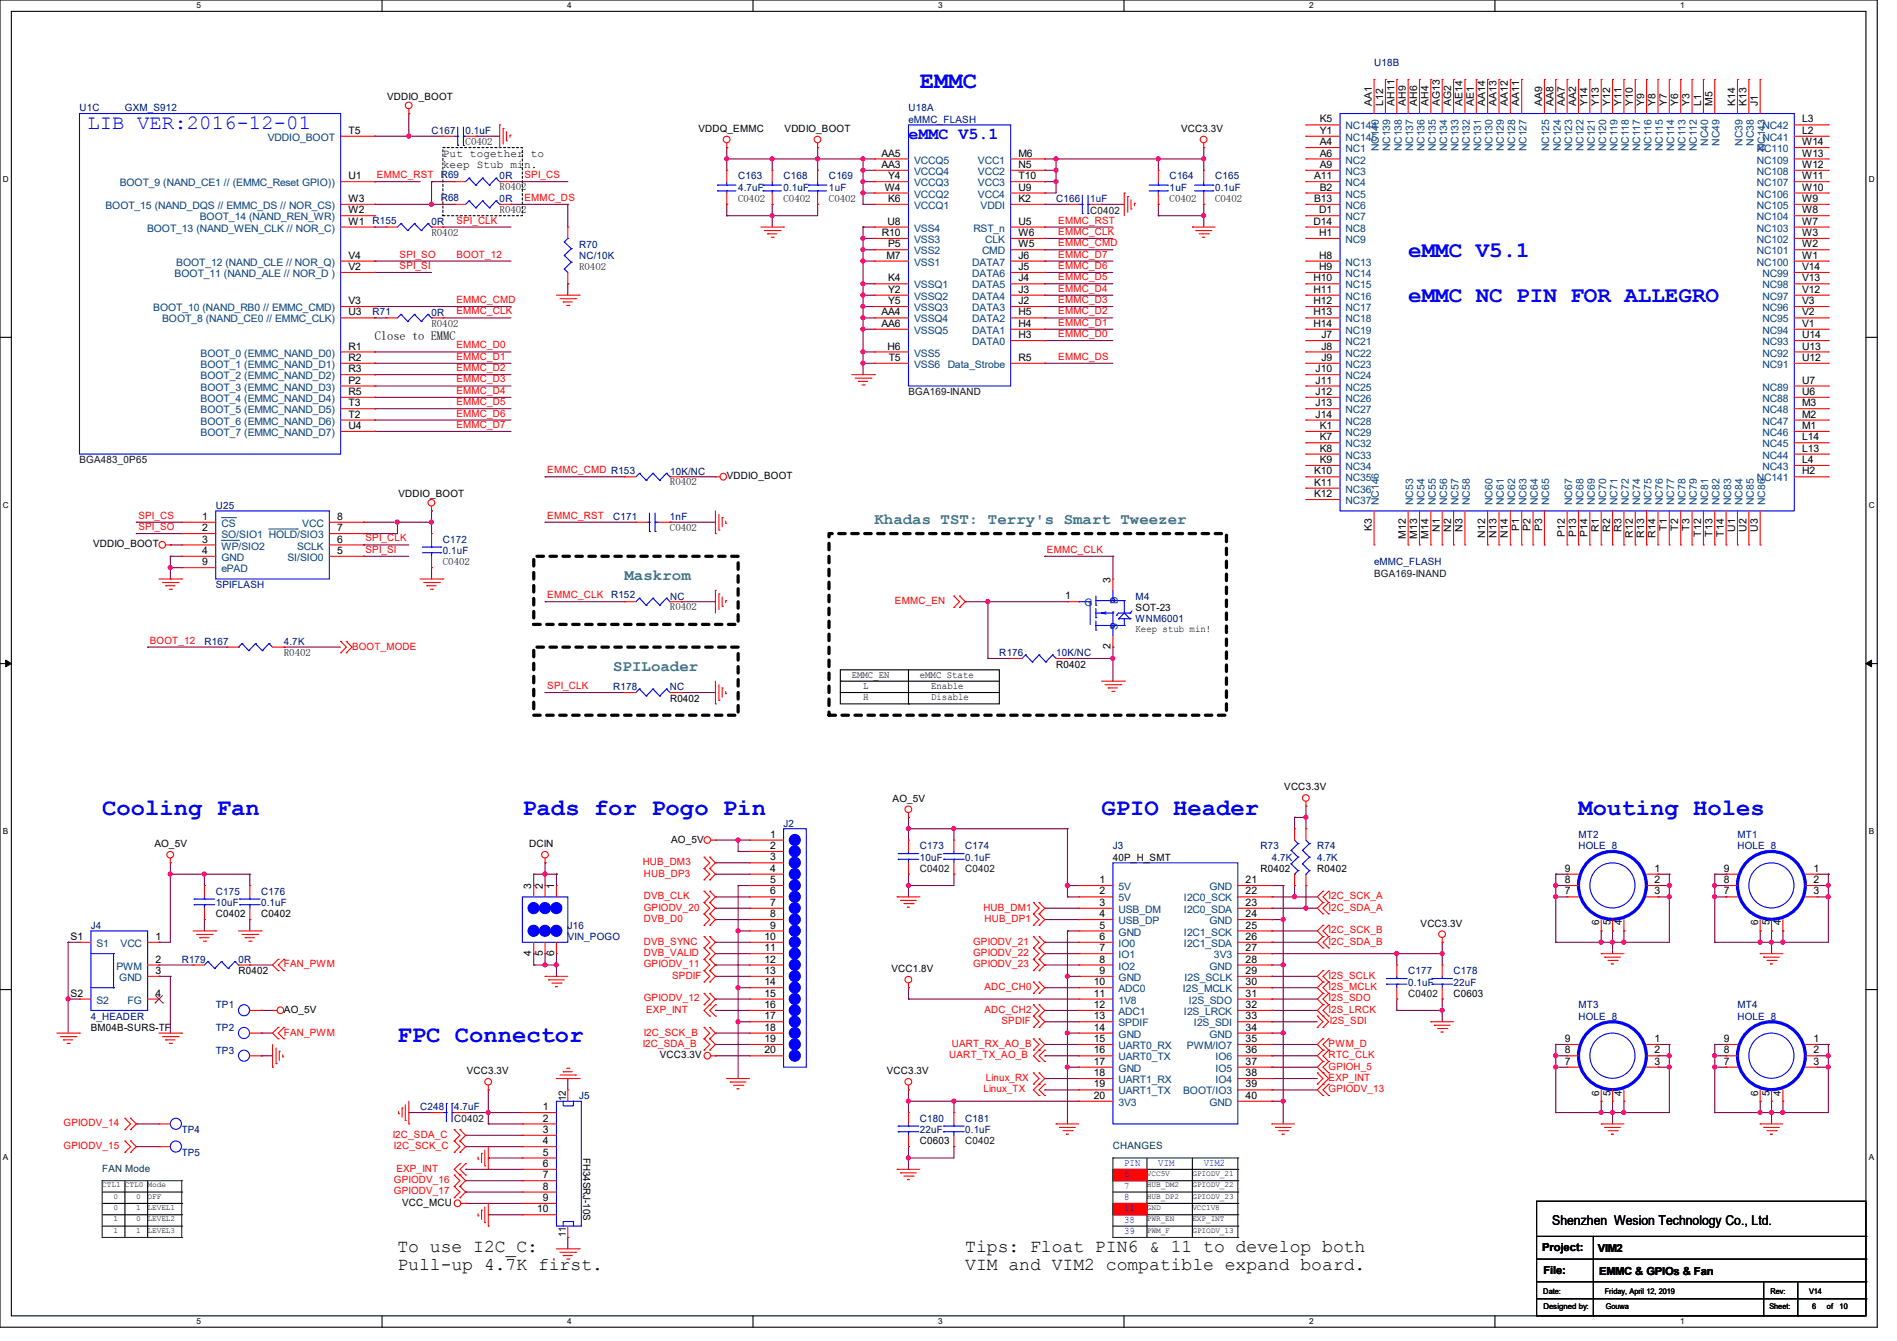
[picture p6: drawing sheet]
<svg xmlns="http://www.w3.org/2000/svg" width="297mm" height="210mm" viewBox="0 0 297 210" stroke-linecap="round" stroke-linejoin="round" font-family="sans-serif">
<defs><g id="words">
<g font-size="3.7" fill="#00f">
<text x="144" y="13.8">EMMC</text>
<text x="16" y="127.6">Cooling Fan</text>
<text x="81.8" y="127.6">Pads for Pogo Pin</text>
<text x="172.5" y="127.6">GPIO Header</text>
<text x="247.1" y="127.6">Mouting Holes</text>
<text x="62.2" y="163.2">FPC Connector</text>
</g>
<g font-size="3.5" fill="#00f">
<text x="220.5" y="40.2">eMMC V5.1</text>
<text x="220.5" y="47.3">eMMC NC PIN FOR ALLEGRO</text>
</g>
<text font-size="3.2" fill="#00f" x="13.7" y="20.3">LIB VER:2016-12-01</text>
<g font-size="2.8">
<text x="62.2" y="196">To use I2C_C:</text>
<text x="151.1" y="196">Tips: Float PIN6 &amp; 11 to develop both</text>
<text x="62.2" y="198.9">Pull-up 4.7K first.</text>
<text x="151.1" y="198.9">VIM and VIM2 compatible expand board.</text>
</g>
<text font-size="2.6" fill="#00f" x="142.2" y="21.7">eMMC V5.1</text>
<g font-size="2.5" fill="#3f7f7f">
<text x="136.9" y="82">Khadas TST: Terry's Smart Tweezer</text>
<text x="97.8" y="90.9">Maskrom</text>
<text x="96" y="105.1">SPILoader</text>
</g>
<text font-size="2.1" x="243" y="191.9">Shenzhen Wesion Technology Co., Ltd.</text>
<text font-size="1.9" x="58.7" y="53.3">Close to EMMC</text>
<g font-size="1.7">
<text x="69.3" y="24.5">Put together to</text>
<text x="69.3" y="26.2">keep Stub min.</text>
<text x="241.5" y="196">Project:</text>
<text x="250.1" y="196.1">VIM2</text>
<text x="241.6" y="199.5">File:</text>
<text x="250.4" y="199.7">EMMC &amp; GPIOs &amp; Fan</text>
</g>
<g font-size="1.6" fill="#00007f">
<text x="215.1" y="10.3">U18B</text>
<text x="12.4" y="17.4">U1C</text>
<text x="19.6" y="17.4">GXM_S912</text>
<text x="142.2" y="17.4">U18A</text>
<text x="67.6" y="21">C167</text>
<text x="72.9" y="21">0.1uF</text>
<text x="142.2" y="19.2">eMMC_FLASH</text>
<text x="69" y="27.9">R69</text>
<text x="78.2" y="28.1">0R</text>
<text x="115.6" y="28.1">C163</text>
<text x="115.6" y="29.9">4.7uF</text>
<text x="122.7" y="28.1">C168</text>
<text x="122.7" y="29.9">0.1uF</text>
<text x="129.8" y="28.1">C169</text>
<text x="129.8" y="29.9">1uF</text>
<text x="183.1" y="28.1">C164</text>
<text x="183.1" y="29.9">1uF</text>
<text x="190.2" y="28.1">C165</text>
<text x="190.2" y="29.9">0.1uF</text>
<text x="58.3" y="35.1">R155</text>
<text x="67.6" y="35.2">0R</text>
<text x="69" y="31.5">R68</text>
<text x="78.2" y="31.7">0R</text>
<text x="165.4" y="31.7">C166</text>
<text x="170.7" y="31.7">1uF</text>
<text x="90.7" y="38.8">R70</text>
<text x="90.7" y="40.6">NC/10K</text>
<text x="58.3" y="49.3">R71</text>
<text x="67.6" y="49.4">0R</text>
<text x="104.9" y="74.3">10K/NC</text>
<text x="33.8" y="79.7">U25</text>
<text x="96" y="81.4">C171</text>
<text x="104.9" y="81.4">1nF</text>
<text x="69.3" y="85">C172</text>
<text x="69.3" y="86.8">0.1uF</text>
<text x="215.1" y="88.6">eMMC_FLASH</text>
<text x="33.8" y="92.1">SPIFLASH</text>
<text x="95.7" y="93.7">R152</text>
<text x="104.9" y="93.9">NC</text>
<text x="177.8" y="93.9">M4</text>
<text x="32" y="101">R167</text>
<text x="44.4" y="101">4.7K</text>
<text x="177.8" y="97.4">WNM6001</text>
<text x="156.5" y="102.8">R176</text>
<text x="165.3" y="102.8">10K/NC</text>
<text x="96" y="108.1">R178</text>
<text x="104.9" y="108.1">NC</text>
<text x="122.7" y="129.5">J2</text>
<text x="247.1" y="131.2">MT2</text>
<text x="272" y="131.2">MT1</text>
<text x="144" y="133">C173</text>
<text x="144" y="134.8">10uF</text>
<text x="151.1" y="133">C174</text>
<text x="151.1" y="134.8">0.1uF</text>
<text x="174.2" y="133">J3</text>
<text x="197.4" y="133">R73</text>
<text x="199.1" y="134.8">4.7K</text>
<text x="206.2" y="133">R74</text>
<text x="206.2" y="134.8">4.7K</text>
<text x="247.1" y="133">HOLE_8</text>
<text x="272" y="133">HOLE_8</text>
<text x="33.8" y="140.1">C175</text>
<text x="33.8" y="141.9">10uF</text>
<text x="40.9" y="140.1">C176</text>
<text x="40.9" y="141.9">0.1uF</text>
<text x="14.2" y="145.5">J4</text>
<text x="88.9" y="145.5">J16</text>
<text x="88.9" y="147.2">VIN_POGO</text>
<text x="28.4" y="150.8">R179</text>
<text x="37.3" y="150.8">0R</text>
<text x="220.5" y="152.6">C177</text>
<text x="220.5" y="154.3">0.1uF</text>
<text x="227.6" y="152.6">C178</text>
<text x="227.6" y="154.3">22uF</text>
<text x="14.2" y="159.7">4_HEADER</text>
<text x="33.8" y="157.9">TP1</text>
<text x="33.8" y="161.5">TP2</text>
<text x="247.1" y="157.9">MT3</text>
<text x="247.1" y="159.7">HOLE_8</text>
<text x="272" y="157.9">MT4</text>
<text x="272" y="159.7">HOLE_8</text>
<text x="33.8" y="165">TP3</text>
<text x="65.8" y="173.9">C248</text>
<text x="71.1" y="173.9">4.7uF</text>
<text x="90.7" y="172.1">J5</text>
<text x="28.4" y="177.5">TP4</text>
<text x="144" y="175.7">C180</text>
<text x="144" y="177.5">22uF</text>
<text x="151.1" y="175.7">C181</text>
<text x="151.1" y="177.5">0.1uF</text>
<text x="28.4" y="181">TP5</text>
</g>
<g font-size="1.6">
<text x="60.6" y="15.7">VDDIO_BOOT</text>
<text x="214.8" y="16.6" transform="rotate(-90 214.8 16.6)">AA1</text>
<text x="216.5" y="16.6" transform="rotate(-90 216.5 16.6)">L12</text>
<text x="218.3" y="16.6" transform="rotate(-90 218.3 16.6)">AH11</text>
<text x="220.1" y="16.6" transform="rotate(-90 220.1 16.6)">AH9</text>
<text x="221.9" y="16.6" transform="rotate(-90 221.9 16.6)">AH6</text>
<text x="223.7" y="16.6" transform="rotate(-90 223.7 16.6)">AH4</text>
<text x="225.4" y="16.6" transform="rotate(-90 225.4 16.6)">AG13</text>
<text x="227.2" y="16.6" transform="rotate(-90 227.2 16.6)">AG2</text>
<text x="229" y="16.6" transform="rotate(-90 229 16.6)">AE14</text>
<text x="230.8" y="16.6" transform="rotate(-90 230.8 16.6)">AE1</text>
<text x="232.5" y="16.6" transform="rotate(-90 232.5 16.6)">AA14</text>
<text x="234.3" y="16.6" transform="rotate(-90 234.3 16.6)">AA13</text>
<text x="236.1" y="16.6" transform="rotate(-90 236.1 16.6)">AA12</text>
<text x="237.9" y="16.6" transform="rotate(-90 237.9 16.6)">AA11</text>
<text x="241.4" y="16.6" transform="rotate(-90 241.4 16.6)">AA9</text>
<text x="243.2" y="16.6" transform="rotate(-90 243.2 16.6)">AA8</text>
<text x="245" y="16.6" transform="rotate(-90 245 16.6)">AA7</text>
<text x="246.8" y="16.6" transform="rotate(-90 246.8 16.6)">AA2</text>
<text x="248.5" y="16.6" transform="rotate(-90 248.5 16.6)">Y14</text>
<text x="250.3" y="16.6" transform="rotate(-90 250.3 16.6)">Y13</text>
<text x="252.1" y="16.6" transform="rotate(-90 252.1 16.6)">Y12</text>
<text x="253.9" y="16.6" transform="rotate(-90 253.9 16.6)">Y11</text>
<text x="255.7" y="16.6" transform="rotate(-90 255.7 16.6)">Y10</text>
<text x="257.4" y="16.6" transform="rotate(-90 257.4 16.6)">Y9</text>
<text x="259.2" y="16.6" transform="rotate(-90 259.2 16.6)">Y8</text>
<text x="261" y="16.6" transform="rotate(-90 261 16.6)">Y7</text>
<text x="262.8" y="16.6" transform="rotate(-90 262.8 16.6)">Y6</text>
<text x="264.5" y="16.6" transform="rotate(-90 264.5 16.6)">Y3</text>
<text x="266.3" y="16.6" transform="rotate(-90 266.3 16.6)">L1</text>
<text x="268.1" y="16.6" transform="rotate(-90 268.1 16.6)">M5</text>
<text x="271.7" y="16.6" transform="rotate(-90 271.7 16.6)">K14</text>
<text x="273.4" y="16.6" transform="rotate(-90 273.4 16.6)">K13</text>
<text x="275.2" y="16.6" transform="rotate(-90 275.2 16.6)">J1</text>
<text x="54.6" y="21">T5</text>
<text x="109.3" y="20.7">VDDQ_EMMC</text>
<text x="122.9" y="20.7">VDDIO_BOOT</text>
<text x="184.9" y="20.7">VCC3.3V</text>
<text x="206.6" y="22.7">A4</text>
<text x="206.6" y="21">Y1</text>
<text x="206.6" y="19.2">K5</text>
<text x="282.1" y="21">L2</text>
<text x="282.1" y="19.2">L3</text>
<text x="282.1" y="22.7">W14</text>
<text x="54.6" y="28.1">U1</text>
<text x="138" y="26.3">AA3</text>
<text x="138" y="24.5">AA5</text>
<text x="138.5" y="29.8">W4</text>
<text x="139.1" y="28.1">Y4</text>
<text x="159.5" y="24.5">M6</text>
<text x="159.5" y="26.3">N5</text>
<text x="159.5" y="28.1">T10</text>
<text x="159.5" y="29.8">U9</text>
<text x="205.7" y="28.1">A11</text>
<text x="206.6" y="24.5">A6</text>
<text x="206.6" y="26.3">A9</text>
<text x="206.6" y="29.8">B2</text>
<text x="282.1" y="29.8">W10</text>
<text x="282.1" y="28.1">W11</text>
<text x="282.1" y="26.3">W12</text>
<text x="282.1" y="24.5">W13</text>
<text x="54.6" y="35.2">W1</text>
<text x="54.6" y="33.4">W2</text>
<text x="54.6" y="31.6">W3</text>
<text x="139" y="35.2">U8</text>
<text x="139.1" y="31.6">K6</text>
<text x="159.5" y="31.6">K2</text>
<text x="159.5" y="35.2">U5</text>
<text x="205.7" y="35.2">D14</text>
<text x="205.7" y="31.6">B13</text>
<text x="206.5" y="33.4">D1</text>
<text x="282.1" y="35.2">W7</text>
<text x="282.1" y="33.4">W8</text>
<text x="282.1" y="31.6">W9</text>
<text x="54.6" y="40.5">V4</text>
<text x="138.1" y="37">R10</text>
<text x="138.8" y="40.5">M7</text>
<text x="139.1" y="38.7">P5</text>
<text x="159.5" y="38.7">W5</text>
<text x="159.5" y="37">W6</text>
<text x="159.5" y="40.5">J6</text>
<text x="206.5" y="37">H1</text>
<text x="206.5" y="40.5">H8</text>
<text x="282.1" y="40.5">W1</text>
<text x="282.1" y="38.7">W2</text>
<text x="282.1" y="37">W3</text>
<text x="54.6" y="47.6">V3</text>
<text x="54.6" y="42.3">V2</text>
<text x="139.1" y="44.1">K4</text>
<text x="139.1" y="45.8">Y2</text>
<text x="139.1" y="47.6">Y5</text>
<text x="159.5" y="47.6">J2</text>
<text x="159.5" y="45.8">J3</text>
<text x="159.5" y="44.1">J4</text>
<text x="159.5" y="42.3">J5</text>
<text x="205.7" y="44.1">H10</text>
<text x="205.7" y="45.8">H11</text>
<text x="205.7" y="47.6">H12</text>
<text x="206.5" y="42.3">H9</text>
<text x="282.1" y="47.6">V3</text>
<text x="282.1" y="45.8">V12</text>
<text x="282.1" y="44.1">V13</text>
<text x="282.1" y="42.3">V14</text>
<text x="54.6" y="49.4">U3</text>
<text x="138" y="49.4">AA4</text>
<text x="138" y="51.2">AA6</text>
<text x="159.5" y="53">H3</text>
<text x="159.5" y="51.2">H4</text>
<text x="159.5" y="49.4">H5</text>
<text x="205.7" y="49.4">H13</text>
<text x="205.7" y="51.2">H14</text>
<text x="206.9" y="53">J7</text>
<text x="282.1" y="53">U14</text>
<text x="282.1" y="51.2">V1</text>
<text x="282.1" y="49.4">V2</text>
<text x="54.6" y="54.7">R1</text>
<text x="54.6" y="56.5">R2</text>
<text x="54.6" y="58.3">R3</text>
<text x="139" y="54.7">H6</text>
<text x="139.1" y="56.5">T5</text>
<text x="159.5" y="56.5">R5</text>
<text x="206" y="58.3">J10</text>
<text x="206.9" y="54.7">J8</text>
<text x="206.9" y="56.5">J9</text>
<text x="282.1" y="56.5">U12</text>
<text x="282.1" y="54.7">U13</text>
<text x="54.6" y="60.1">P2</text>
<text x="54.6" y="61.8">R5</text>
<text x="54.6" y="63.6">T3</text>
<text x="54.6" y="65.4">T2</text>
<text x="206" y="60.1">J11</text>
<text x="206" y="61.8">J12</text>
<text x="206" y="63.6">J13</text>
<text x="206" y="65.4">J14</text>
<text x="282.1" y="65.4">M2</text>
<text x="282.1" y="63.6">M3</text>
<text x="282.1" y="61.8">U6</text>
<text x="282.1" y="60.1">U7</text>
<text x="54.6" y="67.2">U4</text>
<text x="206.6" y="67.2">K1</text>
<text x="206.6" y="69">K7</text>
<text x="206.6" y="70.7">K8</text>
<text x="282.1" y="70.7">L13</text>
<text x="282.1" y="69">L14</text>
<text x="282.1" y="67.2">M1</text>
<text x="62.4" y="77.9">VDDIO_BOOT</text>
<text x="113.8" y="75.1">VDDIO_BOOT</text>
<text x="205.7" y="74.3">K10</text>
<text x="205.7" y="76.1">K11</text>
<text x="205.7" y="77.9">K12</text>
<text x="206.6" y="72.5">K9</text>
<text x="282.1" y="72.5">L4</text>
<text x="282.1" y="74.3">H2</text>
<text x="31.7" y="81.4">1</text>
<text x="31.7" y="83.2">2</text>
<text x="52.8" y="83.2">7</text>
<text x="52.8" y="81.4">8</text>
<text x="214.8" y="83.2" transform="rotate(-90 214.8 83.2)">K3</text>
<text x="225.4" y="83.3" transform="rotate(-90 225.4 83.3)">N1</text>
<text x="227.2" y="83.3" transform="rotate(-90 227.2 83.3)">N2</text>
<text x="229" y="83.3" transform="rotate(-90 229 83.3)">N3</text>
<text x="237.9" y="83.2" transform="rotate(-90 237.9 83.2)">P1</text>
<text x="239.7" y="83.2" transform="rotate(-90 239.7 83.2)">P2</text>
<text x="241.4" y="83.2" transform="rotate(-90 241.4 83.2)">P3</text>
<text x="250.3" y="83.3" transform="rotate(-90 250.3 83.3)">R1</text>
<text x="252.1" y="83.3" transform="rotate(-90 252.1 83.3)">R2</text>
<text x="253.9" y="83.3" transform="rotate(-90 253.9 83.3)">R3</text>
<text x="261" y="83.1" transform="rotate(-90 261 83.1)">T1</text>
<text x="262.8" y="83.1" transform="rotate(-90 262.8 83.1)">T2</text>
<text x="264.5" y="83.1" transform="rotate(-90 264.5 83.1)">T3</text>
<text x="271.7" y="83.3" transform="rotate(-90 271.7 83.3)">U1</text>
<text x="273.4" y="83.3" transform="rotate(-90 273.4 83.3)">U2</text>
<text x="275.2" y="83.3" transform="rotate(-90 275.2 83.3)">U3</text>
<text x="14.6" y="85.7">VDDIO_BOOT</text>
<text x="31.7" y="85">3</text>
<text x="31.7" y="86.7">4</text>
<text x="31.7" y="88.5">9</text>
<text x="52.8" y="86.7">5</text>
<text x="52.8" y="85">6</text>
<text x="220.1" y="84.4" transform="rotate(-90 220.1 84.4)">M12</text>
<text x="221.9" y="84.4" transform="rotate(-90 221.9 84.4)">M13</text>
<text x="223.7" y="84.4" transform="rotate(-90 223.7 84.4)">M14</text>
<text x="232.5" y="84.2" transform="rotate(-90 232.5 84.2)">N12</text>
<text x="234.3" y="84.2" transform="rotate(-90 234.3 84.2)">N13</text>
<text x="236.1" y="84.2" transform="rotate(-90 236.1 84.2)">N14</text>
<text x="245" y="84.1" transform="rotate(-90 245 84.1)">P12</text>
<text x="246.8" y="84.1" transform="rotate(-90 246.8 84.1)">P13</text>
<text x="248.5" y="84.1" transform="rotate(-90 248.5 84.1)">P14</text>
<text x="255.7" y="84.2" transform="rotate(-90 255.7 84.2)">R12</text>
<text x="257.4" y="84.2" transform="rotate(-90 257.4 84.2)">R13</text>
<text x="259.2" y="84.2" transform="rotate(-90 259.2 84.2)">R14</text>
<text x="266.3" y="84" transform="rotate(-90 266.3 84)">T12</text>
<text x="268.1" y="84" transform="rotate(-90 268.1 84)">T13</text>
<text x="269.9" y="84" transform="rotate(-90 269.9 84)">T14</text>
<text x="166.8" y="93.9">1</text>
<text x="173.9" y="91.2" transform="rotate(-90 173.9 91.2)">3</text>
<text x="177.8" y="95.7">SOT-23</text>
<text x="173.9" y="101.7" transform="rotate(-90 173.9 101.7)">2</text>
<text x="177.8" y="99">Keep stub min!</text>
<text x="133.3" y="106.1">EMMC_EN</text>
<text x="135.1" y="107.9">L</text>
<text x="144" y="106.1">eMMC State</text>
<text x="145.8" y="107.9">Enable</text>
<text x="165.4" y="104.6">R0402</text>
<text x="104.9" y="109.9">R0402</text>
<text x="135.1" y="109.7">H</text>
<text x="145.8" y="109.7">Disable</text>
<text x="139.7" y="125.6">AO_5V</text>
<text x="201.1" y="123.8">VCC3.3V</text>
<text x="105.1" y="132">AO_5V</text>
<text x="120.6" y="131.2">1</text>
<text x="24.2" y="132.7">AO_5V</text>
<text x="82.8" y="132.7">DCIN</text>
<text x="120.6" y="133">2</text>
<text x="120.6" y="134.7">3</text>
<text x="120.6" y="136.5">4</text>
<text x="174.2" y="134.8">40P_H_SMT</text>
<text x="197.4" y="136.6">R0402</text>
<text x="206.2" y="136.6">R0402</text>
<text x="245" y="136.5">9</text>
<text x="259" y="136.5">1</text>
<text x="269.9" y="136.5">9</text>
<text x="283.9" y="136.5">1</text>
<text x="33.8" y="143.7">C0402</text>
<text x="40.9" y="143.7">C0402</text>
<text x="83.2" y="139.2" transform="rotate(-90 83.2 139.2)">3</text>
<text x="85" y="139.2" transform="rotate(-90 85 139.2)">2</text>
<text x="86.7" y="139.2" transform="rotate(-90 86.7 139.2)">1</text>
<text x="120.6" y="138.3">5</text>
<text x="120.6" y="140.1">6</text>
<text x="120.6" y="141.9">7</text>
<text x="120.6" y="143.6">8</text>
<text x="172.1" y="138.3">1</text>
<text x="172.1" y="140.1">2</text>
<text x="172.1" y="141.9">3</text>
<text x="172.1" y="143.6">4</text>
<text x="195" y="138.3">21</text>
<text x="195" y="140.1">22</text>
<text x="195" y="141.9">23</text>
<text x="195" y="143.6">24</text>
<text x="245" y="140.1">7</text>
<text x="245" y="138.3">8</text>
<text x="259" y="138.3">2</text>
<text x="259" y="140.1">3</text>
<text x="269.9" y="140.1">7</text>
<text x="269.9" y="138.3">8</text>
<text x="283.9" y="138.3">2</text>
<text x="283.9" y="140.1">3</text>
<text x="11" y="147.2">S1</text>
<text x="24.3" y="147.2">1</text>
<text x="83.2" y="149.7" transform="rotate(-90 83.2 149.7)">4</text>
<text x="85" y="149.7" transform="rotate(-90 85 149.7)">5</text>
<text x="86.7" y="149.7" transform="rotate(-90 86.7 149.7)">6</text>
<text x="119.7" y="147.2">10</text>
<text x="119.7" y="149">11</text>
<text x="120.6" y="145.4">9</text>
<text x="172.1" y="145.4">5</text>
<text x="172.1" y="147.2">6</text>
<text x="172.1" y="149">7</text>
<text x="195" y="145.4">25</text>
<text x="195" y="147.2">26</text>
<text x="195" y="149">27</text>
<text x="222.4" y="145.1">VCC3.3V</text>
<text x="250.4" y="144.9" transform="rotate(-90 250.4 144.9)">6</text>
<text x="252.2" y="144.9" transform="rotate(-90 252.2 144.9)">5</text>
<text x="254" y="144.9" transform="rotate(-90 254 144.9)">4</text>
<text x="275.3" y="144.9" transform="rotate(-90 275.3 144.9)">6</text>
<text x="277.1" y="144.9" transform="rotate(-90 277.1 144.9)">5</text>
<text x="278.8" y="144.9" transform="rotate(-90 278.8 144.9)">4</text>
<text x="24.3" y="150.8">2</text>
<text x="24.3" y="152.5">3</text>
<text x="37.3" y="152.6">R0402</text>
<text x="119.7" y="150.8">12</text>
<text x="119.7" y="152.5">13</text>
<text x="119.7" y="154.3">14</text>
<text x="139.6" y="152.2">VCC1.8V</text>
<text x="171.2" y="154.3">10</text>
<text x="172.1" y="150.8">8</text>
<text x="172.1" y="152.5">9</text>
<text x="195" y="150.8">28</text>
<text x="195" y="152.5">29</text>
<text x="195" y="154.3">30</text>
<text x="11" y="156.1">S2</text>
<text x="14.2" y="161.5">BM04B-SURS-TF</text>
<text x="24.3" y="156.1">4</text>
<text x="44.4" y="158.6">AO_5V</text>
<text x="119.7" y="156.1">15</text>
<text x="119.7" y="157.9">16</text>
<text x="119.7" y="159.6">17</text>
<text x="119.7" y="161.4">18</text>
<text x="171.2" y="156.1">11</text>
<text x="171.2" y="157.9">12</text>
<text x="171.2" y="159.6">13</text>
<text x="171.2" y="161.4">14</text>
<text x="195" y="156.1">31</text>
<text x="195" y="157.9">32</text>
<text x="195" y="159.6">33</text>
<text x="195" y="161.4">34</text>
<text x="227.6" y="156.1">C0603</text>
<text x="103.3" y="165.7">VCC3.3V</text>
<text x="119.7" y="163.2">19</text>
<text x="119.7" y="165">20</text>
<text x="171.2" y="163.2">15</text>
<text x="171.2" y="165">16</text>
<text x="171.2" y="166.8">17</text>
<text x="195" y="163.2">35</text>
<text x="195" y="165">36</text>
<text x="195" y="166.8">37</text>
<text x="245" y="166.8">7</text>
<text x="245" y="165">8</text>
<text x="245" y="163.2">9</text>
<text x="259" y="163.2">1</text>
<text x="259" y="165">2</text>
<text x="259" y="166.8">3</text>
<text x="269.9" y="166.8">7</text>
<text x="269.9" y="165">8</text>
<text x="269.9" y="163.2">9</text>
<text x="283.9" y="163.2">1</text>
<text x="283.9" y="165">2</text>
<text x="283.9" y="166.8">3</text>
<text x="73.1" y="168.2">VCC3.3V</text>
<text x="85" y="173.9">1</text>
<text x="88.6" y="172.5" transform="rotate(-90 88.6 172.5)">12</text>
<text x="138.9" y="168.2">VCC3.3V</text>
<text x="171.2" y="168.5">18</text>
<text x="171.2" y="170.3">19</text>
<text x="171.2" y="172.1">20</text>
<text x="195" y="168.5">38</text>
<text x="195" y="170.3">39</text>
<text x="195" y="172.1">40</text>
<text x="250.4" y="171.6" transform="rotate(-90 250.4 171.6)">6</text>
<text x="252.2" y="171.6" transform="rotate(-90 252.2 171.6)">5</text>
<text x="254" y="171.6" transform="rotate(-90 254 171.6)">4</text>
<text x="275.3" y="171.6" transform="rotate(-90 275.3 171.6)">6</text>
<text x="277.1" y="171.6" transform="rotate(-90 277.1 171.6)">5</text>
<text x="278.8" y="171.6" transform="rotate(-90 278.8 171.6)">4</text>
<text x="85" y="175.6">2</text>
<text x="85" y="177.4">3</text>
<text x="85" y="179.2">4</text>
<text x="144" y="179.2">C0603</text>
<text x="85" y="181">5</text>
<text x="85" y="182.8">6</text>
<text x="85" y="184.5">7</text>
<text x="91.3" y="181.4" transform="rotate(90 91.3 181.4)">FH34SRJ-10S</text>
<text x="62.9" y="188.8">VCC_MCU</text>
<text x="84.1" y="189.9">10</text>
<text x="85" y="186.3">8</text>
<text x="85" y="188.1">9</text>
<text x="88.6" y="193.8" transform="rotate(-90 88.6 193.8)">11</text>
</g>
<g font-size="1.6" fill="#003f7f">
<text x="41.9" y="22.1">VDDIO_BOOT</text>
<text x="210.7" y="23.8">NC1</text>
<text x="210.7" y="22.1">NC145</text>
<text x="210.7" y="20.3">NC144</text>
<text x="215.9" y="23.7" transform="rotate(-90 215.9 23.7)">NC140</text>
<text x="217.7" y="23.7" transform="rotate(-90 217.7 23.7)">NC139</text>
<text x="219.5" y="23.7" transform="rotate(-90 219.5 23.7)">NC138</text>
<text x="221.2" y="23.7" transform="rotate(-90 221.2 23.7)">NC137</text>
<text x="223" y="23.7" transform="rotate(-90 223 23.7)">NC136</text>
<text x="224.8" y="23.7" transform="rotate(-90 224.8 23.7)">NC135</text>
<text x="226.6" y="23.7" transform="rotate(-90 226.6 23.7)">NC134</text>
<text x="228.3" y="23.7" transform="rotate(-90 228.3 23.7)">NC133</text>
<text x="230.1" y="23.7" transform="rotate(-90 230.1 23.7)">NC132</text>
<text x="231.9" y="23.7" transform="rotate(-90 231.9 23.7)">NC131</text>
<text x="233.7" y="23.7" transform="rotate(-90 233.7 23.7)">NC130</text>
<text x="235.5" y="23.7" transform="rotate(-90 235.5 23.7)">NC129</text>
<text x="237.2" y="23.7" transform="rotate(-90 237.2 23.7)">NC128</text>
<text x="239" y="23.7" transform="rotate(-90 239 23.7)">NC127</text>
<text x="242.6" y="23.7" transform="rotate(-90 242.6 23.7)">NC125</text>
<text x="244.4" y="23.7" transform="rotate(-90 244.4 23.7)">NC124</text>
<text x="246.1" y="23.7" transform="rotate(-90 246.1 23.7)">NC123</text>
<text x="247.9" y="23.7" transform="rotate(-90 247.9 23.7)">NC122</text>
<text x="249.7" y="23.7" transform="rotate(-90 249.7 23.7)">NC121</text>
<text x="251.5" y="23.7" transform="rotate(-90 251.5 23.7)">NC120</text>
<text x="253.2" y="23.7" transform="rotate(-90 253.2 23.7)">NC119</text>
<text x="255" y="23.7" transform="rotate(-90 255 23.7)">NC118</text>
<text x="256.8" y="23.7" transform="rotate(-90 256.8 23.7)">NC117</text>
<text x="258.6" y="23.7" transform="rotate(-90 258.6 23.7)">NC116</text>
<text x="260.4" y="23.7" transform="rotate(-90 260.4 23.7)">NC115</text>
<text x="262.1" y="23.7" transform="rotate(-90 262.1 23.7)">NC114</text>
<text x="263.9" y="23.7" transform="rotate(-90 263.9 23.7)">NC113</text>
<text x="265.7" y="23.7" transform="rotate(-90 265.7 23.7)">NC112</text>
<text x="267.5" y="22.8" transform="rotate(-90 267.5 22.8)">NC40</text>
<text x="269.2" y="22.8" transform="rotate(-90 269.2 22.8)">NC49</text>
<text x="272.8" y="22.8" transform="rotate(-90 272.8 22.8)">NC39</text>
<text x="274.6" y="22.8" transform="rotate(-90 274.6 22.8)">NC38</text>
<text x="275.1" y="23.8">NC110</text>
<text x="276" y="22.1">NC41</text>
<text x="276" y="20.3">NC42</text>
<text x="276.4" y="23.7" transform="rotate(-90 276.4 23.7)">NC143</text>
<text x="18.8" y="29.2">BOOT_9 (NAND_CE1 // (EMMC_Reset GPIO))</text>
<text x="143.1" y="29.2">VCCQ3</text>
<text x="143.1" y="27.4">VCCQ4</text>
<text x="143.1" y="25.6">VCCQ5</text>
<text x="153.1" y="25.6">VCC1</text>
<text x="153.1" y="27.4">VCC2</text>
<text x="153.1" y="29.2">VCC3</text>
<text x="210.7" y="25.6">NC2</text>
<text x="210.7" y="27.4">NC3</text>
<text x="210.7" y="29.2">NC4</text>
<text x="275.1" y="29.2">NC107</text>
<text x="275.1" y="27.4">NC108</text>
<text x="275.1" y="25.6">NC109</text>
<text x="16.5" y="32.7">BOOT_15 (NAND_DQS // EMMC_DS // NOR_CS)</text>
<text x="31.3" y="34.5">BOOT_14 (NAND_REN_WR)</text>
<text x="143.1" y="32.7">VCCQ1</text>
<text x="143.1" y="30.9">VCCQ2</text>
<text x="153.1" y="30.9">VCC4</text>
<text x="153.5" y="32.7">VDDI</text>
<text x="210.7" y="30.9">NC5</text>
<text x="210.7" y="32.7">NC6</text>
<text x="210.7" y="34.5">NC7</text>
<text x="275.1" y="34.5">NC104</text>
<text x="275.1" y="32.7">NC105</text>
<text x="275.1" y="30.9">NC106</text>
<text x="23" y="36.3">BOOT_13 (NAND_WEN_CLK // NOR_C)</text>
<text x="27.6" y="41.6">BOOT_12 (NAND_CLE // NOR_Q)</text>
<text x="143.1" y="41.6">VSS1</text>
<text x="143.1" y="39.8">VSS2</text>
<text x="143.1" y="38.1">VSS3</text>
<text x="143.1" y="36.3">VSS4</text>
<text x="152.2" y="41.6">DATA7</text>
<text x="152.4" y="36.3">RST_n</text>
<text x="153.8" y="39.8">CMD</text>
<text x="154.3" y="38.1">CLK</text>
<text x="210.7" y="36.3">NC8</text>
<text x="210.7" y="38.1">NC9</text>
<text x="210.7" y="41.6">NC13</text>
<text x="275.1" y="41.6">NC100</text>
<text x="275.1" y="39.8">NC101</text>
<text x="275.1" y="38.1">NC102</text>
<text x="275.1" y="36.3">NC103</text>
<text x="27.3" y="43.4">BOOT_11 (NAND_ALE // NOR_D )</text>
<text x="143.1" y="45.2">VSSQ1</text>
<text x="143.1" y="46.9">VSSQ2</text>
<text x="152.2" y="46.9">DATA4</text>
<text x="152.2" y="45.2">DATA5</text>
<text x="152.2" y="43.4">DATA6</text>
<text x="210.7" y="43.4">NC14</text>
<text x="210.7" y="45.2">NC15</text>
<text x="210.7" y="46.9">NC16</text>
<text x="276" y="46.9">NC97</text>
<text x="276" y="45.2">NC98</text>
<text x="276" y="43.4">NC99</text>
<text x="24" y="48.7">BOOT_10 (NAND_RB0 // EMMC_CMD)</text>
<text x="25.4" y="50.5">BOOT_8 (NAND_CE0 // EMMC_CLK)</text>
<text x="143.1" y="48.7">VSSQ3</text>
<text x="143.1" y="50.5">VSSQ4</text>
<text x="143.1" y="52.3">VSSQ5</text>
<text x="152.2" y="52.3">DATA1</text>
<text x="152.2" y="50.5">DATA2</text>
<text x="152.2" y="48.7">DATA3</text>
<text x="210.7" y="48.7">NC17</text>
<text x="210.7" y="50.5">NC18</text>
<text x="210.7" y="52.3">NC19</text>
<text x="276" y="52.3">NC94</text>
<text x="276" y="50.5">NC95</text>
<text x="276" y="48.7">NC96</text>
<text x="31.4" y="55.8">BOOT_0 (EMMC_NAND_D0)</text>
<text x="31.4" y="57.6">BOOT_1 (EMMC_NAND_D1)</text>
<text x="31.4" y="59.4">BOOT_2 (EMMC_NAND_D2)</text>
<text x="143.1" y="55.8">VSS5</text>
<text x="143.1" y="57.6">VSS6</text>
<text x="148.4" y="57.6">Data_Strobe</text>
<text x="152.2" y="54.1">DATA0</text>
<text x="210.7" y="54.1">NC21</text>
<text x="210.7" y="55.8">NC22</text>
<text x="210.7" y="57.6">NC23</text>
<text x="210.7" y="59.4">NC24</text>
<text x="276" y="57.6">NC91</text>
<text x="276" y="55.8">NC92</text>
<text x="276" y="54.1">NC93</text>
<text x="31.4" y="61.2">BOOT_3 (EMMC_NAND_D3)</text>
<text x="31.4" y="63">BOOT_4 (EMMC_NAND_D4)</text>
<text x="31.4" y="64.7">BOOT_5 (EMMC_NAND_D5)</text>
<text x="210.7" y="61.2">NC25</text>
<text x="210.7" y="63">NC26</text>
<text x="210.7" y="64.7">NC27</text>
<text x="276" y="64.7">NC48</text>
<text x="276" y="63">NC88</text>
<text x="276" y="61.2">NC89</text>
<text x="31.4" y="66.5">BOOT_6 (EMMC_NAND_D6)</text>
<text x="31.4" y="68.3">BOOT_7 (EMMC_NAND_D7)</text>
<text x="210.7" y="66.5">NC28</text>
<text x="210.7" y="68.3">NC29</text>
<text x="210.7" y="70.1">NC32</text>
<text x="210.7" y="71.8">NC33</text>
<text x="276" y="71.8">NC44</text>
<text x="276" y="70.1">NC45</text>
<text x="276" y="68.3">NC46</text>
<text x="276" y="66.5">NC47</text>
<text x="210.7" y="73.6">NC34</text>
<text x="210.7" y="75.4">NC35</text>
<text x="210.7" y="77.2">NC36</text>
<text x="275.1" y="75.4">NC141</text>
<text x="276" y="73.6">NC43</text>
<text x="34.7" y="82.5">CS</text>
<text x="47.3" y="82.5">VCC</text>
<text x="210.7" y="79">NC37</text>
<text x="215.9" y="79.1" transform="rotate(-90 215.9 79.1)">NC146</text>
<text x="221.2" y="79.1" transform="rotate(-90 221.2 79.1)">NC53</text>
<text x="223" y="79.1" transform="rotate(-90 223 79.1)">NC54</text>
<text x="224.8" y="79.1" transform="rotate(-90 224.8 79.1)">NC55</text>
<text x="226.6" y="79.1" transform="rotate(-90 226.6 79.1)">NC56</text>
<text x="228.3" y="79.1" transform="rotate(-90 228.3 79.1)">NC57</text>
<text x="230.1" y="79.1" transform="rotate(-90 230.1 79.1)">NC58</text>
<text x="233.7" y="79.1" transform="rotate(-90 233.7 79.1)">NC60</text>
<text x="235.5" y="79.1" transform="rotate(-90 235.5 79.1)">NC61</text>
<text x="237.2" y="79.1" transform="rotate(-90 237.2 79.1)">NC62</text>
<text x="239" y="79.1" transform="rotate(-90 239 79.1)">NC63</text>
<text x="240.8" y="79.1" transform="rotate(-90 240.8 79.1)">NC64</text>
<text x="242.6" y="79.1" transform="rotate(-90 242.6 79.1)">NC65</text>
<text x="246.1" y="79.1" transform="rotate(-90 246.1 79.1)">NC67</text>
<text x="247.9" y="79.1" transform="rotate(-90 247.9 79.1)">NC68</text>
<text x="249.7" y="79.1" transform="rotate(-90 249.7 79.1)">NC69</text>
<text x="251.5" y="79.1" transform="rotate(-90 251.5 79.1)">NC70</text>
<text x="253.2" y="79.1" transform="rotate(-90 253.2 79.1)">NC71</text>
<text x="255" y="79.1" transform="rotate(-90 255 79.1)">NC72</text>
<text x="256.8" y="79.1" transform="rotate(-90 256.8 79.1)">NC74</text>
<text x="258.6" y="79.1" transform="rotate(-90 258.6 79.1)">NC75</text>
<text x="260.4" y="79.1" transform="rotate(-90 260.4 79.1)">NC76</text>
<text x="262.1" y="79.1" transform="rotate(-90 262.1 79.1)">NC77</text>
<text x="263.9" y="79.1" transform="rotate(-90 263.9 79.1)">NC78</text>
<text x="265.7" y="79.1" transform="rotate(-90 265.7 79.1)">NC79</text>
<text x="267.5" y="79.1" transform="rotate(-90 267.5 79.1)">NC81</text>
<text x="269.2" y="79.1" transform="rotate(-90 269.2 79.1)">NC82</text>
<text x="271" y="79.1" transform="rotate(-90 271 79.1)">NC83</text>
<text x="272.8" y="79.1" transform="rotate(-90 272.8 79.1)">NC84</text>
<text x="274.6" y="79.1" transform="rotate(-90 274.6 79.1)">NC85</text>
<text x="276.4" y="79.1" transform="rotate(-90 276.4 79.1)">NC86</text>
<text x="34.7" y="84.3">SO/SIO1 HOLD/SIO3</text>
<text x="34.7" y="86.1">WP/SIO2</text>
<text x="34.7" y="87.8">GND</text>
<text x="34.7" y="89.6">ePAD</text>
<text x="45" y="87.8">SI/SIO0</text>
<text x="46.5" y="86.1">SCLK</text>
<text x="169.8" y="95">G</text>
<text x="175" y="94.5" transform="rotate(-90 175 94.5)">D</text>
<text x="175" y="98.7" transform="rotate(-90 175 98.7)">S</text>
<text x="175.1" y="139.4">5V</text>
<text x="175.1" y="141.2">5V</text>
<text x="175.1" y="143">USB_DM</text>
<text x="185.4" y="141.2">I2C0_SCK</text>
<text x="185.4" y="143">I2C0_SDA</text>
<text x="189.4" y="139.4">GND</text>
<text x="15.1" y="148.3">S1</text>
<text x="18.9" y="148.3">VCC</text>
<text x="175.1" y="144.7">USB_DP</text>
<text x="175.1" y="146.5">GND</text>
<text x="175.1" y="148.3">IO0</text>
<text x="185.4" y="146.5">I2C1_SCK</text>
<text x="185.4" y="148.3">I2C1_SDA</text>
<text x="189.4" y="144.7">GND</text>
<text x="18.2" y="151.9">PWM</text>
<text x="18.7" y="153.6">GND</text>
<text x="175.1" y="150.1">IO1</text>
<text x="175.1" y="151.9">IO2</text>
<text x="175.1" y="153.6">GND</text>
<text x="175.1" y="155.4">ADC0</text>
<text x="185.2" y="155.4">I2S_MCLK</text>
<text x="185.5" y="153.6">I2S_SCLK</text>
<text x="189.4" y="151.9">GND</text>
<text x="190.1" y="150.1">3V3</text>
<text x="15.1" y="157.2">S2</text>
<text x="20" y="157.2">FG</text>
<text x="175.1" y="157.2">1V8</text>
<text x="175.1" y="159">ADC1</text>
<text x="175.1" y="160.7">SPDIF</text>
<text x="185.4" y="159">I2S_LRCK</text>
<text x="186.1" y="157.2">I2S_SDO</text>
<text x="186.9" y="160.7">I2S_SDI</text>
<text x="175.1" y="162.5">GND</text>
<text x="175.1" y="164.3">UART0_RX</text>
<text x="175.1" y="166.1">UART0_TX</text>
<text x="175.1" y="167.9">GND</text>
<text x="185.8" y="164.3">PWM/IO7</text>
<text x="189.4" y="162.5">GND</text>
<text x="190.3" y="166.1">IO6</text>
<text x="190.3" y="167.9">IO5</text>
<text x="175.1" y="169.6">UART1_RX</text>
<text x="175.1" y="171.4">UART1_TX</text>
<text x="175.1" y="173.2">3V3</text>
<text x="185.2" y="171.4">BOOT/IO3</text>
<text x="189.4" y="173.2">GND</text>
<text x="190.3" y="169.6">IO4</text>
</g>
<g font-size="1.6" fill="#003f00">
<text x="72.9" y="22.7">C0402</text>
<text x="78.2" y="29.8">R0402</text>
<text x="78.2" y="33.4">R0402</text>
<text x="115.6" y="31.6">C0402</text>
<text x="122.7" y="31.6">C0402</text>
<text x="129.8" y="31.6">C0402</text>
<text x="170.7" y="33.4">C0402</text>
<text x="183.1" y="31.6">C0402</text>
<text x="190.2" y="31.6">C0402</text>
<text x="67.6" y="36.9">R0402</text>
<text x="90.7" y="42.2">R0402</text>
<text x="67.6" y="51.1">R0402</text>
<text x="142.2" y="61.9">BGA169-INAND</text>
<text x="12.4" y="72.6">BGA483_0P65</text>
<text x="104.9" y="76">R0402</text>
<text x="104.9" y="83.1">C0402</text>
<text x="69.3" y="88.5">C0402</text>
<text x="104.9" y="95.6">R0402</text>
<text x="215.1" y="90.3">BGA169-INAND</text>
<text x="44.4" y="102.7">R0402</text>
<text x="144" y="136.6">C0402</text>
<text x="151.1" y="136.6">C0402</text>
<text x="220.5" y="156.1">C0402</text>
<text x="71.1" y="175.7">C0402</text>
<text x="151.1" y="179.2">C0402</text>
</g>
<g font-size="1.6" fill="#f00">
<text x="59" y="27.9">EMMC_RST</text>
<text x="82.1" y="27.9">SPI_CS</text>
<text x="71.5" y="35">SPI_CLK</text>
<text x="82.1" y="31.5">EMMC_DS</text>
<text x="165.7" y="35">EMMC_RST</text>
<text x="62.6" y="40.3">SPI_SO</text>
<text x="71.5" y="40.3">BOOT_12</text>
<text x="165.7" y="40.3">EMMC_D7</text>
<text x="165.7" y="36.8">EMMC_CLK</text>
<text x="165.7" y="38.6">EMMC_CMD</text>
<text x="62.6" y="42.1">SPI_SI</text>
<text x="71.5" y="47.5">EMMC_CMD</text>
<text x="165.7" y="43.9">EMMC_D5</text>
<text x="165.7" y="42.1">EMMC_D6</text>
<text x="165.7" y="45.7">EMMC_D4</text>
<text x="165.7" y="47.5">EMMC_D3</text>
<text x="71.5" y="49.2">EMMC_CLK</text>
<text x="165.7" y="51">EMMC_D1</text>
<text x="165.7" y="49.2">EMMC_D2</text>
<text x="165.7" y="52.8">EMMC_D0</text>
<text x="71.5" y="54.6">EMMC_D0</text>
<text x="71.5" y="56.3">EMMC_D1</text>
<text x="71.5" y="58.1">EMMC_D2</text>
<text x="71.5" y="59.9">EMMC_D3</text>
<text x="165.7" y="56.3">EMMC_DS</text>
<text x="71.5" y="61.7">EMMC_D4</text>
<text x="71.5" y="63.5">EMMC_D5</text>
<text x="71.5" y="65.2">EMMC_D6</text>
<text x="71.5" y="67">EMMC_D7</text>
<text x="85.7" y="74.1">EMMC_CMD R153</text>
<text x="21.7" y="81.2">SPI_CS</text>
<text x="21.7" y="83">SPI_SO</text>
<text x="85.7" y="81.2">EMMC_RST</text>
<text x="57.2" y="84.8">SPI_CLK</text>
<text x="57.2" y="86.6">SPI_SI</text>
<text x="163.9" y="86.6">EMMC_CLK</text>
<text x="85.7" y="93.7">EMMC_CLK</text>
<text x="140.1" y="94.6">EMMC_EN</text>
<text x="23.5" y="100.8">BOOT_12</text>
<text x="55.1" y="101.7">BOOT_MODE</text>
<text x="85.7" y="107.9">SPI_CLK</text>
<text x="100.6" y="135.5">HUB_DM3</text>
<text x="100.8" y="137.3">HUB_DP3</text>
<text x="100.8" y="140.8">DVB_CLK</text>
<text x="100.8" y="142.6">GPIODV_20</text>
<text x="154" y="142.6">HUB_DM1</text>
<text x="208" y="140.8">I2C_SCK_A</text>
<text x="208" y="142.6">I2C_SDA_A</text>
<text x="100.8" y="144.4">DVB_D0</text>
<text x="100.8" y="148">DVB_SYNC</text>
<text x="100.8" y="149.7">DVB_VALID</text>
<text x="152.4" y="149.7">GPIODV_22</text>
<text x="152.4" y="148">GPIODV_21</text>
<text x="154.1" y="144.4">HUB_DP1</text>
<text x="208" y="146.2">I2C_SCK_B</text>
<text x="208" y="148">I2C_SDA_B</text>
<text x="44.4" y="151.5">FAN_PWM</text>
<text x="100.8" y="151.5">GPIODV_11</text>
<text x="105.2" y="153.3">SPDIF</text>
<text x="152.4" y="151.5">GPIODV_23</text>
<text x="154.1" y="155.1">ADC_CH0</text>
<text x="208" y="155.1">I2S_MCLK</text>
<text x="208" y="153.3">I2S_SCLK</text>
<text x="100.8" y="156.8">GPIODV_12</text>
<text x="101.2" y="158.6">EXP_INT</text>
<text x="154.1" y="158.6">ADC_CH2</text>
<text x="156.8" y="160.4">SPDIF</text>
<text x="208" y="156.8">I2S_SDO</text>
<text x="208" y="158.6">I2S_LRCK</text>
<text x="208.2" y="160.4">I2S_SDI</text>
<text x="44.4" y="162.2">FAN_PWM</text>
<text x="100.6" y="164">I2C_SDA_B</text>
<text x="100.8" y="162.2">I2C_SCK_B</text>
<text x="148.6" y="165.7">UART_TX_AO_B</text>
<text x="149" y="164">UART_RX_AO_B</text>
<text x="208" y="167.5">GPIOH_5</text>
<text x="208" y="165.7">RTC_CLK</text>
<text x="208" y="164">PWM_D</text>
<text x="154" y="171.1">Linux_TX</text>
<text x="154.3" y="169.3">Linux_RX</text>
<text x="208" y="169.3">EXP_INT</text>
<text x="208" y="171.1">GPIODV_13</text>
<text x="9.9" y="176.4">GPIODV_14</text>
<text x="9.9" y="180">GPIODV_15</text>
<text x="61.5" y="178.2">I2C_SDA_C</text>
<text x="61.7" y="180">I2C_SCK_C</text>
<text x="61.7" y="185.3">GPIODV_16</text>
<text x="62.1" y="183.5">EXP_INT</text>
<text x="61.7" y="187.1">GPIODV_17</text>
</g>
<g font-size="1.6" fill="#003f3f">
<text x="174.2" y="180">CHANGES</text>
<text x="16" y="183.5">FAN Mode</text>
</g>
<g font-size="1.6" fill="#00f">
<text x="176" y="182.6">PIN</text>
<text x="176" y="184.4">6</text>
<text x="181.4" y="182.6">VIM</text>
<text x="188.5" y="182.6">VIM2</text>
<text x="176" y="191.5">38</text>
<text x="176" y="186.1">7</text>
<text x="176" y="187.9">8</text>
<text x="176" y="189.7">11</text>
<text x="176" y="193.2">39</text>
</g>
<g font-size="1.3">
<text x="30.8" y="1.3">5</text>
<text x="88.8" y="1.3">4</text>
<text x="146.9" y="1.3">3</text>
<text x="205" y="1.3">2</text>
<text x="263.1" y="1.3">1</text>
<text x=".5" y="28.4">D</text>
<text x="292.6" y="28.4">D</text>
<text x=".5" y="79.5">C</text>
<text x="292.6" y="79.5">C</text>
<text x=".5" y="130.6">B</text>
<text x="292.6" y="130.6">B</text>
<text x=".5" y="181.7">A</text>
<text x="292.6" y="181.7">A</text>
<text x="30.8" y="207.4">5</text>
<text x="88.8" y="207.4">4</text>
<text x="146.9" y="207.4">3</text>
<text x="205" y="207.4">2</text>
<text x="263.1" y="207.4">1</text>
</g>
<g font-size="1.2">
<text x="16" y="185.9">CTL1 CTL0 Mode</text>
<text x="179.6" y="184.2">VCC5V</text>
<text x="179.6" y="185.9">HUB_DM2</text>
<text x="186.7" y="185.9">GPIODV_22</text>
<text x="186.7" y="184.2">GPIODV_21</text>
<text x="17.8" y="187.7">0</text>
<text x="17.8" y="189.5">0</text>
<text x="17.8" y="191.3">1</text>
<text x="21.3" y="189.5">1</text>
<text x="21.3" y="187.7">0</text>
<text x="21.3" y="191.3">0</text>
<text x="23.1" y="187.7">OFF</text>
<text x="23.1" y="189.5">LEVEL1</text>
<text x="23.1" y="191.3">LEVEL2</text>
<text x="179.6" y="189.5">GND</text>
<text x="179.6" y="187.7">HUB_DP2</text>
<text x="179.6" y="191.3">PWR_EN</text>
<text x="186.7" y="191.3">EXP_INT</text>
<text x="186.7" y="189.5">VCC1V8</text>
<text x="186.7" y="187.7">GPIODV_23</text>
<text x="17.8" y="193">1</text>
<text x="21.3" y="193">1</text>
<text x="23.1" y="193">LEVEL3</text>
<text x="179.6" y="193">PWM_F</text>
<text x="186.7" y="193">GPIODV_13</text>
<text x="241.6" y="202.6">Date:</text>
<text x="251.2" y="202.6">Friday, April 12, 2019</text>
<text x="277.2" y="202.6">Rev:</text>
<text x="283.2" y="202.6">V14</text>
<text x="241.6" y="205.1">Designed by:</text>
<text x="251.4" y="205.1">Gouwa</text>
<text x="277" y="205.1">Sheet:</text>
<text x="283.8" y="205.1">6</text>
<text x="286" y="205.1">of</text>
<text x="288" y="205.1">10</text>
</g>
</g></defs>
<path d="M0 0h293.9v207.9h-293.9zM1.8 1.8h290.3v204.3h-290.3z" fill="none" stroke="#000" stroke-width=".17"/>
<g fill="#fff">
<path d="M30.8 .2h.7v1.4h-.7z"/>
<path d="M30.8 206.2h.7v1.4h-.7z"/>
</g>
<path d="M59.8 0v1.8M59.8 206.1v1.8" fill="none" stroke="#000" stroke-width=".17"/>
<g fill="#fff">
<path d="M88.8 .2h.7v1.4h-.7z"/>
<path d="M88.8 206.2h.7v1.4h-.7z"/>
</g>
<path d="M117.9 0v1.8M117.9 206.1v1.8" fill="none" stroke="#000" stroke-width=".17"/>
<g fill="#fff">
<path d="M146.9 .2h.7v1.4h-.7z"/>
<path d="M146.9 206.2h.7v1.4h-.7z"/>
</g>
<path d="M176 0v1.8M176 206.1v1.8" fill="none" stroke="#000" stroke-width=".17"/>
<g fill="#fff">
<path d="M205 .2h.7v1.4h-.7z"/>
<path d="M205 206.2h.7v1.4h-.7z"/>
</g>
<path d="M234.1 0v1.8M234.1 206.1v1.8" fill="none" stroke="#000" stroke-width=".17"/>
<g fill="#fff">
<path d="M263.1 .2h.6v1.4h-.6z"/>
<path d="M263.1 206.2h.6v1.4h-.6z"/>
<path d="M.5 27.3h.9v1.4h-.9z"/>
<path d="M292.6 27.3h.9v1.4h-.9z"/>
<path d="M.5 78.4h.9v1.4h-.9z"/>
<path d="M292.6 78.4h.9v1.4h-.9z"/>
</g>
<path d="M0 52.8h1.8M292.1 52.8h1.8" fill="none" stroke="#000" stroke-width=".17"/>
<g fill="#fff">
<path d="M.5 129.5h.8v1.4h-.8z"/>
<path d="M292.6 129.5h.8v1.4h-.8z"/>
</g>
<path d="M0 103.9h1.8M292.1 103.9h1.8" fill="none" stroke="#000" stroke-width=".17"/>
<path d="M.9 103.4l.9 .5-.9 .5zM292.1 103.9l.9-.5v1z" fill="#000" stroke="#000" stroke-width=".16"/>
<g fill="#fff">
<path d="M.5 180.5h.8v1.4h-.8z"/>
<path d="M292.6 180.5h.8v1.4h-.8z"/>
</g>
<g fill="none" stroke="#000" stroke-width=".17">
<path d="M131.6 104.9h24.9v5.3h-24.9zM131.6 108.5h.1M131.6 106.7h.1M131.6 108.5h24.9M131.6 106.7h24.9M142.2 110.2h.1M142.2 104.9v5.3M0 155h1.8M292.1 155h1.8M16 186.7h12.4M16 188.5h12.4M16 190.2h12.4"/>
<path d="M16 192h12.4M19.6 193.8h.1M19.6 184.9v8.9M23.1 193.8h.1M23.1 184.9v8.9M28.4 186.7h.1M28.4 188.5h.1M28.4 190.2h.1M28.4 192h.1M174.2 183.1h19.6M174.2 184.9h19.6M174.2 186.7h19.6"/>
<path d="M174.2 188.5h19.6M174.2 190.2h19.6M174.2 192h19.6M179.6 193.8h.1M179.6 181.4v12.4M186.7 193.8h.1M186.7 181.4v12.4M193.8 183.1h.1M193.8 184.9h.1M193.8 186.7h.1M193.8 188.5h.1M193.8 190.2h.1"/>
<path d="M193.8 192h.1M240.6 188.1h51.5v18h-51.5zM240.6 193.6h51.5M240.6 197.2h51.5M249.5 193.6v12.5M292.1 193.6h.1M292.1 197.2h.1M240.6 200.7h51.5M240.6 203.4h51.5M249.5 206.1h.1M276.1 206.1h.1M276.1 200.7v5.4"/>
<path d="M281.5 206.1h.1M281.5 200.7v5.4M292.1 200.7h.1M292.1 203.4h.1"/>
</g>
<path d="M69.3 23.1h12.5v10.7h-12.5z" fill="none" stroke="#000" stroke-width=".17" stroke-dasharray=".3"/>
<g fill="#f00" stroke="#f00" stroke-width=".17">
<path d="M174.2 183.1h5.4v1.8h-5.4z" fill-rule="evenodd"/>
<path d="M174.2 188.5h5.4v1.7h-5.4z" fill-rule="evenodd"/>
</g>
<path d="M83.6 87.1h32v10.7h-32zM129.8 83.6h62.2v28.4h-62.2zM83.6 101.3h32v10.7h-32z" fill="none" stroke="#000" stroke-width=".51" stroke-dasharray="1"/>
<g fill="none" stroke="#7f003f" stroke-width=".17">
<path d="M64 17.8h.1M64 17.8v3.5M58.7 32h.1M58.7 21.3h.1M58.7 28.4h.1M58.7 35.6h.1M58.7 35.6h1.8M58.7 32h12.4M58.7 28.4h7.1M58.7 21.3h10.6M64 21.3h.1M67.6 32h.1"/>
<path d="M67.6 28.4h.1M67.6 28.4h3.5M67.6 28.4v3.6M69.3 35.6h.1M69.3 35.6h10.7M74.7 21.3h.1M74.7 21.3h3.5M80 32h.1M80 28.4h.1M80 32h8.9M80 28.4h8.9M88.9 32h.1"/>
<path d="M88.9 32v3.6M113.8 24.9h.1M113.8 32h.1M113.8 33.8h.1M113.8 23.1h.1M113.8 24.9h23.1M113.8 23.1v3.6M113.8 32v1.8M120.9 24.9h.1M120.9 33.8h.1M120.9 32h.1M120.9 24.9v1.8"/>
<path d="M120.9 32v3.6M128 23.1h.1M128 32h.1M128 24.9h.1M128 23.1v3.6M128 32v1.8h-14.2M135.1 24.9h.1M135.1 30.2h.1M135.1 35.6h.1M135.1 26.7h.1M135.1 28.4h.1M135.1 32h.1"/>
<path d="M135.1 37.3h.1M135.1 39.1h.1M135.1 24.9v7.1M135.1 35.6v23.1M135.1 30.2h1.8M135.1 35.6h1.8M135.1 37.3h1.8M135.1 39.1h1.8M135.1 32h1.8M135.1 26.7h1.8M135.1 28.4h1.8M163.6 30.2h.1"/>
<path d="M163.6 35.6h.1M163.6 37.3h.1M163.6 39.1h.1M163.6 32h.1M163.6 26.7h.1M163.6 24.9h.1M163.6 28.4h.1M163.6 35.6h10.6M163.6 37.3h10.6M163.6 39.1h10.6M163.6 32h3.5M163.6 26.7h1.8"/>
<path d="M163.6 24.9h24.9M163.6 28.4h1.8M165.4 26.7h.1M165.4 24.9h.1M165.4 28.4h.1M165.4 24.9v5.3h-1.8M172.5 32h.1M172.5 32h3.5M181.4 32h.1M181.4 24.9h.1M181.4 33.8h.1M181.4 33.8h7.1"/>
<path d="M181.4 24.9v1.8M181.4 32v1.8M188.5 24.9h.1M188.5 33.8h.1M188.5 23.1h.1M188.5 32h.1M188.5 23.1v3.6M188.5 32v3.6M58.7 49.8h.1M58.7 55.1h.1M58.7 56.9h.1M58.7 58.7h.1"/>
<path d="M58.7 42.7h.1M58.7 40.9h.1M58.7 48h.1M58.7 42.7h8.9M58.7 40.9h21.3M58.7 49.8h1.8M58.7 48h21.3M58.7 55.1h21.3M58.7 56.9h21.3M58.7 58.7h21.3M69.3 49.8h.1M69.3 49.8h10.7"/>
<path d="M88.9 44.4h.1M88.9 44.4v1.8M135.1 56.9h.1M135.1 46.2h.1M135.1 49.8h.1M135.1 48h.1M135.1 55.1h.1M135.1 51.6h.1M135.1 44.4h.1M135.1 40.9h.1M135.1 51.6h1.8M135.1 44.4h1.8"/>
<path d="M135.1 46.2h1.8M135.1 40.9h1.8M135.1 49.8h1.8M135.1 48h1.8M135.1 55.1h1.8M135.1 56.9h1.8M163.6 51.6h.1M163.6 44.4h.1M163.6 42.7h.1M163.6 46.2h.1M163.6 40.9h.1M163.6 49.8h.1"/>
<path d="M163.6 48h.1M163.6 53.3h.1M163.6 56.9h.1M163.6 51.6h10.6M163.6 44.4h10.6M163.6 42.7h10.6M163.6 46.2h10.6M163.6 40.9h10.6M163.6 49.8h10.6M163.6 48h10.6M163.6 53.3h10.6M163.6 56.9h10.6"/>
<path d="M58.7 60.5h.1M58.7 62.2h.1M58.7 64h.1M58.7 65.8h.1M58.7 67.6h.1M58.7 60.5h21.3M58.7 62.2h21.3M58.7 64h21.3M58.7 65.8h21.3M58.7 67.6h21.3M85.3 74.7h.1M85.3 74.7h12.5"/>
<path d="M106.7 74.7h.1M106.7 74.7h5.3M21.3 81.8h.1M21.3 83.6h.1M21.3 81.8h7.1M21.3 83.6h7.1M26.7 88.9h.1M26.7 87.1h.1M26.7 85.3h.1M26.7 90.7h.1M26.7 85.3h1.7M26.7 87.1h1.7"/>
<path d="M26.7 87.1v3.6M26.7 88.9h1.7M56.9 81.8h.1M56.9 83.6h.1M56.9 85.3h.1M56.9 87.1h.1M56.9 81.8h10.7M56.9 85.3h7.1M56.9 87.1h7.1M62.2 81.8h.1M62.2 81.8v1.8h-5.3M67.6 88.9h.1"/>
<path d="M67.6 80h.1M67.6 81.8h.1M67.6 80v3.6M67.6 88.9v1.8M85.3 81.8h.1M85.3 94.2h.1M85.3 81.8h14.3M85.3 94.2h12.5M104.9 81.8h.1M104.9 81.8h7.1M106.7 94.2h.1M106.7 94.2h5.3"/>
<path d="M151.1 94.2h.1M151.1 94.2h16M154.7 94.2h.1M154.7 94.2v8.9M163.6 87.1h.1M163.6 87.1h10.6M174.2 87.1h.1M174.2 87.1v3.6M23.1 101.3h.1M23.1 101.3h12.5M44.5 101.3h.1M44.5 101.3h8.8"/>
<path d="M85.3 108.5h.1M85.3 108.5h12.5M106.7 108.5h.1M106.7 108.5h5.3M154.7 103.1h.1M154.7 103.1h3.5M167.1 103.1h.1M167.1 103.1h7.1M174.2 101.3h.1M174.2 103.1h.1M174.2 101.3v5.4M26.7 136.9h.1"/>
<path d="M26.7 135.1h.1M26.7 135.1v12.5h-1.8M26.7 136.9h12.4M32 136.9h.1M32 136.9v1.8M39.1 136.9h.1M39.1 136.9v1.8M83.6 136.9h.1M83.6 136.9h3.5M83.6 136.9v1.8M85.3 135.1h.1M85.3 136.9h.1"/>
<path d="M85.3 135.1v3.6M87.1 136.9h.1M87.1 136.9v1.8M112 136.9h.1M112 135.1h.1M112 136.9h5.3M112 131.6h5.3M112 135.1h5.3M115.6 131.6h.1M115.6 133.4h.1M115.6 138.7h.1M115.6 138.7h1.7"/>
<path d="M115.6 133.4h1.7M115.6 131.6v1.8M115.6 138.7v30.2M142.2 136.9h.1M142.2 138.7h.1M142.2 128h.1M142.2 129.8h.1M142.2 129.8h24.9M142.2 128v3.6M142.2 136.9v3.6M149.4 129.8h.1M149.4 136.9h.1"/>
<path d="M149.4 129.8v1.8M149.4 136.9v1.8h-7.2M167.1 138.7h.1M167.1 129.8h.1M167.1 129.8v10.7M167.1 138.7h1.8M199.1 138.7h.1M199.1 138.7h1.8M200.9 138.7h.1M200.9 138.7v37.3M202.7 138.7h.1M202.7 128h.1"/>
<path d="M202.7 128v1.8M202.7 138.7v1.8M202.7 128h1.8M204.5 138.7h.1M204.5 126.2h.1M204.5 128h.1M204.5 126.2v3.6M204.5 138.7v3.5M243.6 136.9h.1M243.6 138.7h.1M243.6 138.7h1.8M243.6 136.9h1.8"/>
<path d="M243.6 136.9v10.7M259.6 136.9h.1M259.6 138.7h.1M259.6 138.7h1.8M259.6 136.9h1.8M261.4 136.9h.1M261.4 138.7h.1M261.4 136.9v10.7h-17.8M268.5 136.9h.1M268.5 138.7h.1M268.5 138.7h1.8M268.5 136.9h1.8"/>
<path d="M268.5 136.9v10.7M270.3 136.9h.1M270.3 138.7h.1M284.5 138.7h1.8M284.5 136.9h1.8M286.3 136.9h.1M286.3 138.7h.1M286.3 136.9v10.7h-17.8M10.7 156.5h.1M10.7 147.6h.1M10.7 147.6h1.7M10.7 156.5h1.7"/>
<path d="M10.7 147.6v14.2M24.9 152.9h.1M24.9 147.6h.1M24.9 151.1h.1M24.9 152.9h1.8M24.9 151.1h5.3M26.7 152.9h.1M26.7 152.9v8.9M32 144h.1M32 144v1.8M39.1 151.1h.1M39.1 144h.1"/>
<path d="M39.1 151.1h3.6M39.1 144v1.8M40.9 158.2h.1M40.9 158.2h1.8M83.6 151.1h.1M83.6 149.4h.1M83.6 151.1h3.5M83.6 149.4v1.7M85.3 151.1h.1M85.3 149.4h.1M85.3 149.4v1.7M87.1 151.1h.1"/>
<path d="M87.1 152.9h.1M87.1 149.4v3.5M112 140.5h.1M112 142.2h.1M112 144h.1M112 147.6h.1M112 149.4h.1M112 152.9h.1M112 151.1h.1M112 158.2h.1M112 156.5h.1M112 142.2h5.3"/>
<path d="M112 144h5.3M112 152.9h5.3M112 158.2h5.3M112 140.5h5.3M112 151.1h5.3M112 149.4h5.3M112 147.6h5.3M112 156.5h5.3M115.6 145.8h.1M115.6 154.7h.1M115.6 145.8h1.7M115.6 154.7h1.7"/>
<path d="M142.2 154.7h.1M142.2 156.5h.1M142.2 154.7v1.8M142.2 156.5h26.7M163.6 144h.1M163.6 142.2h.1M163.6 154.7h.1M163.6 158.2h.1M163.6 149.4h.1M163.6 151.1h.1M163.6 147.6h.1M163.6 142.2h5.3"/>
<path d="M163.6 144h5.3M163.6 154.7h5.3M163.6 158.2h5.3M163.6 151.1h5.3M163.6 149.4h5.3M163.6 147.6h5.3M167.1 145.8h.1M167.1 152.9h.1M167.1 140.5h.1M167.1 145.8h1.8M167.1 152.9h1.8M167.1 145.8v30.2"/>
<path d="M167.1 140.5h1.8M199.1 140.5h.1M199.1 151.1h.1M199.1 144h.1M199.1 142.2h.1M199.1 149.4h.1M199.1 145.8h.1M199.1 147.6h.1M199.1 158.2h.1M199.1 154.7h.1M199.1 152.9h.1M199.1 156.5h.1"/>
<path d="M199.1 142.2h7.1M199.1 144h1.8M199.1 145.8h7.1M199.1 152.9h7.1M199.1 154.7h7.1M199.1 158.2h7.1M199.1 140.5h7.1M199.1 151.1h1.8M199.1 149.4h26.7M199.1 147.6h7.1M199.1 156.5h7.1M200.9 151.1h.1"/>
<path d="M200.9 144h.1M202.7 140.5h.1M204.5 142.2h.1M218.7 149.4h.1M218.7 156.5h.1M218.7 158.2h.1M218.7 149.4v1.7M218.7 156.5v1.7M218.7 158.2h7.1M225.8 147.6h.1M225.8 149.4h.1M225.8 156.5h.1"/>
<path d="M225.8 158.2h.1M225.8 147.6v3.5M225.8 156.5v3.5M243.6 147.6h.1M243.6 140.5h.1M243.6 140.5h1.8M250.7 145.8h.1M250.7 147.6h.1M250.7 145.8v1.8M252.5 147.6h.1M252.5 145.8h.1M252.5 145.8v3.6"/>
<path d="M254.3 145.8h.1M254.3 147.6h.1M254.3 145.8v1.8M259.6 140.5h.1M259.6 140.5h1.8M261.4 140.5h.1M268.5 147.6h.1M268.5 140.5h.1M268.5 140.5h1.8M270.3 140.5h.1M275.6 145.8h.1M275.6 145.8v1.8"/>
<path d="M277.4 147.6h.1M277.4 145.8h.1M277.4 145.8v3.6M279.1 145.8h.1M279.1 147.6h.1M279.1 145.8v1.8M284.5 140.5h1.8M286.3 140.5h.1M21.3 176h.1M21.3 179.6h.1M21.3 176h3.6M21.3 179.6h3.6"/>
<path d="M40.9 165.4h.1M40.9 161.8h.1M40.9 161.8h1.8M40.9 165.4h1.8M64 174.2h.1M64 174.2h3.6M72.9 179.6h.1M72.9 177.8h.1M72.9 174.2h.1M72.9 174.2h8.9M72.9 179.6h8.9M72.9 177.8h8.9"/>
<path d="M76.5 174.2h.1M76.5 170.7h.1M76.5 176h.1M76.5 170.7v5.3M76.5 176h5.3M88.9 168.9h.1M88.9 168.9v1.8M112 165.4h.1M112 161.8h.1M112 163.6h.1M112 161.8h5.3M112 163.6h5.3"/>
<path d="M112 165.4h5.3M115.6 160h.1M115.6 160h1.7M142.2 179.6h.1M142.2 172.5h.1M142.2 170.7h.1M142.2 172.5h26.7M142.2 170.7v3.5M142.2 179.6v3.5M149.4 172.5h.1M149.4 179.6h.1M149.4 172.5v1.7"/>
<path d="M149.4 179.6v1.8h-7.2M163.6 160h.1M163.6 170.7h.1M163.6 168.9h.1M163.6 165.4h.1M163.6 163.6h.1M163.6 160h5.3M163.6 163.6h5.3M163.6 165.4h5.3M163.6 170.7h5.3M163.6 168.9h5.3M167.1 167.1h.1"/>
<path d="M167.1 161.8h.1M167.1 167.1h1.8M167.1 161.8h1.8M199.1 172.5h.1M199.1 161.8h.1M199.1 167.1h.1M199.1 160h.1M199.1 163.6h.1M199.1 165.4h.1M199.1 170.7h.1M199.1 168.9h.1M199.1 172.5h1.8"/>
<path d="M199.1 167.1h7.1M199.1 161.8h1.8M199.1 160h7.1M199.1 163.6h7.1M199.1 165.4h7.1M199.1 170.7h7.1M199.1 168.9h7.1M200.9 172.5h.1M200.9 161.8h.1M243.6 174.2h.1M243.6 163.6h.1M243.6 165.4h.1"/>
<path d="M243.6 167.1h.1M243.6 167.1h1.8M243.6 163.6v10.6M243.6 163.6h1.8M243.6 165.4h1.8M250.7 172.5h.1M250.7 174.2h.1M250.7 172.5v1.7M252.5 174.2h.1M252.5 172.5h.1M252.5 172.5v3.5M254.3 172.5h.1"/>
<path d="M254.3 174.2h.1M254.3 172.5v1.7M259.6 163.6h.1M259.6 165.4h.1M259.6 167.1h.1M259.6 167.1h1.8M259.6 163.6h1.8M259.6 165.4h1.8M261.4 163.6h.1M261.4 165.4h.1M261.4 167.1h.1M261.4 163.6v10.6h-17.8"/>
<path d="M268.5 174.2h.1M268.5 163.6h.1M268.5 167.1h.1M268.5 165.4h.1M268.5 167.1h1.8M268.5 163.6v10.6M268.5 163.6h1.8M268.5 165.4h1.8M270.3 167.1h.1M270.3 165.4h.1M270.3 163.6h.1M275.6 172.5h.1"/>
<path d="M275.6 172.5v1.7M277.4 174.2h.1M277.4 172.5h.1M277.4 172.5v3.5M279.1 172.5h.1M279.1 174.2h.1M279.1 172.5v1.7M284.5 167.1h1.8M284.5 163.6h1.8M284.5 165.4h1.8M286.3 163.6h.1M286.3 165.4h.1"/>
<path d="M286.3 167.1h.1M286.3 163.6v10.6h-17.8M72.9 186.7h.1M72.9 184.9h.1M72.9 188.5h.1M72.9 183.1h.1M72.9 186.7h8.9M72.9 184.9h8.9M72.9 188.5h8.9M72.9 183.1h8.9M76.5 181.4h.1M76.5 190.2h.1"/>
<path d="M76.5 181.4h5.3M76.5 190.2h5.3M88.9 193.8h.1M88.9 193.8v1.8M142.2 181.4h.1"/>
</g>
<g fill="#f0f" stroke="#f0f" stroke-width=".17">
<circle cx="135.1" cy="56.9" r=".32"/>
<circle cx="165.3" cy="28.4" r=".32"/>
<circle cx="165.3" cy="26.6" r=".32"/>
<circle cx="135.1" cy="30.2" r=".32"/>
<circle cx="135.1" cy="40.9" r=".32"/>
<circle cx="135.1" cy="39.1" r=".32"/>
<circle cx="135.1" cy="55.1" r=".32"/>
<circle cx="135.1" cy="51.5" r=".32"/>
<circle cx="135.1" cy="48" r=".32"/>
<circle cx="135.1" cy="46.2" r=".32"/>
<circle cx="135.1" cy="49.8" r=".32"/>
<circle cx="135.1" cy="28.4" r=".32"/>
<circle cx="135.1" cy="26.6" r=".32"/>
<circle cx="135.1" cy="44.4" r=".32"/>
<circle cx="135.1" cy="37.3" r=".32"/>
<circle cx="120.9" cy="33.8" r=".32"/>
<circle cx="135.1" cy="24.9" r=".32"/>
<circle cx="128" cy="24.9" r=".32"/>
<circle cx="165.3" cy="24.9" r=".32"/>
<circle cx="188.4" cy="33.8" r=".32"/>
<circle cx="188.4" cy="24.9" r=".32"/>
<circle cx="181.3" cy="24.9" r=".32"/>
<circle cx="64" cy="21.3" r=".32"/>
<circle cx="167.1" cy="161.8" r=".32"/>
<circle cx="167.1" cy="152.9" r=".32"/>
<circle cx="200.9" cy="161.8" r=".32"/>
<circle cx="200.9" cy="151.1" r=".32"/>
<circle cx="167.1" cy="167.1" r=".32"/>
<circle cx="200.9" cy="144" r=".32"/>
<circle cx="225.8" cy="158.2" r=".32"/>
<circle cx="167.1" cy="138.7" r=".32"/>
<circle cx="204.4" cy="142.2" r=".32"/>
<circle cx="204.4" cy="128" r=".32"/>
<circle cx="225.8" cy="149.3" r=".32"/>
<circle cx="218.7" cy="149.3" r=".32"/>
<circle cx="200.9" cy="172.4" r=".32"/>
<circle cx="202.7" cy="140.4" r=".32"/>
<circle cx="279.1" cy="147.6" r=".32"/>
<circle cx="243.6" cy="138.7" r=".32"/>
<circle cx="261.3" cy="138.7" r=".32"/>
<circle cx="261.3" cy="140.4" r=".32"/>
<circle cx="243.6" cy="140.4" r=".32"/>
<circle cx="268.5" cy="138.7" r=".32"/>
<circle cx="286.2" cy="138.7" r=".32"/>
<circle cx="286.2" cy="140.4" r=".32"/>
<circle cx="268.5" cy="140.4" r=".32"/>
<circle cx="261.3" cy="165.3" r=".32"/>
<circle cx="261.3" cy="167.1" r=".32"/>
<circle cx="243.6" cy="165.3" r=".32"/>
<circle cx="243.6" cy="167.1" r=".32"/>
<circle cx="252.5" cy="174.2" r=".32"/>
<circle cx="286.2" cy="165.3" r=".32"/>
<circle cx="286.2" cy="167.1" r=".32"/>
<circle cx="62.2" cy="81.8" r=".32"/>
<circle cx="67.5" cy="32" r=".32"/>
<circle cx="26.6" cy="88.9" r=".32"/>
<circle cx="67.5" cy="81.8" r=".32"/>
<circle cx="115.5" cy="131.6" r=".32"/>
<circle cx="120.9" cy="24.9" r=".32"/>
<circle cx="113.8" cy="24.9" r=".32"/>
<circle cx="149.3" cy="172.4" r=".32"/>
<circle cx="142.2" cy="172.4" r=".32"/>
<circle cx="142.2" cy="181.3" r=".32"/>
<circle cx="142.2" cy="138.7" r=".32"/>
<circle cx="149.3" cy="129.8" r=".32"/>
<circle cx="142.2" cy="129.8" r=".32"/>
<circle cx="76.4" cy="174.2" r=".32"/>
<circle cx="85.3" cy="136.9" r=".32"/>
<circle cx="115.5" cy="145.8" r=".32"/>
<circle cx="115.5" cy="160" r=".32"/>
<circle cx="115.5" cy="154.7" r=".32"/>
<circle cx="279.1" cy="174.2" r=".32"/>
<circle cx="275.6" cy="174.2" r=".32"/>
<circle cx="277.3" cy="174.2" r=".32"/>
<circle cx="254.2" cy="174.2" r=".32"/>
<circle cx="250.7" cy="174.2" r=".32"/>
<circle cx="275.6" cy="147.6" r=".32"/>
<circle cx="277.3" cy="147.6" r=".32"/>
<circle cx="252.5" cy="147.6" r=".32"/>
<circle cx="250.7" cy="147.6" r=".32"/>
<circle cx="254.2" cy="147.6" r=".32"/>
<circle cx="268.5" cy="167.1" r=".32"/>
<circle cx="268.5" cy="165.3" r=".32"/>
<circle cx="174.2" cy="103.1" r=".32"/>
<circle cx="154.7" cy="94.2" r=".32"/>
<circle cx="32" cy="136.9" r=".32"/>
<circle cx="10.6" cy="156.4" r=".32"/>
<circle cx="26.6" cy="136.9" r=".32"/>
<circle cx="87.1" cy="151.1" r=".32"/>
<circle cx="85.3" cy="151.1" r=".32"/>
</g>
<g fill="none" stroke="#f00" stroke-width=".17">
<path d="M64 17.8h.1M64 17.1v.7M78.2 19.6h.1M78.2 19.6v3.5M204.5 19.6h.1M204.5 19.6h5.3M215.1 12.4h.1M215.1 12.4v5.4M216.9 12.4h.1M216.9 12.4v5.4M218.7 12.4h.1M218.7 12.4v5.4"/>
<path d="M220.5 12.4h.1M220.5 12.4v5.4M222.3 12.4h.1M222.3 12.4v5.4M224 12.4h.1M224 12.4v5.4M225.8 12.4h.1M225.8 12.4v5.4M227.6 12.4h.1M227.6 12.4v5.4M229.4 12.4h.1M229.4 12.4v5.4"/>
<path d="M231.1 12.4h.1M231.1 12.4v5.4M232.9 12.4h.1M232.9 12.4v5.4M234.7 12.4h.1M234.7 12.4v5.4M236.5 12.4h.1M236.5 12.4v5.4M238.3 12.4h.1M238.3 12.4v5.4M241.8 12.4h.1M241.8 12.4v5.4"/>
<path d="M243.6 12.4h.1M243.6 12.4v5.4M245.4 12.4h.1M245.4 12.4v5.4M247.1 12.4h.1M247.1 12.4v5.4M248.9 12.4h.1M248.9 12.4v5.4M250.7 12.4h.1M250.7 12.4v5.4M252.5 12.4h.1M252.5 12.4v5.4"/>
<path d="M254.3 12.4h.1M254.3 12.4v5.4M256 12.4h.1M256 12.4v5.4M257.8 12.4h.1M257.8 12.4v5.4M259.6 12.4h.1M259.6 12.4v5.4M261.4 12.4h.1M261.4 12.4v5.4M263.1 12.4h.1M263.1 12.4v5.4"/>
<path d="M264.9 12.4h.1M264.9 12.4v5.4M266.7 12.4h.1M266.7 12.4v5.4M268.5 12.4h.1M268.5 12.4v5.4M272 12.4h.1M272 12.4v5.4M273.8 12.4h.1M273.8 12.4v5.4M275.6 12.4h.1M275.6 12.4v5.4"/>
<path d="M280.9 19.6h5.4M286.3 19.6h.1M53.3 35.6h5.4M53.3 21.3h5.4M53.3 28.4h5.4M53.3 32h5.4M53.3 33.8h5.4M58.7 21.3h.1M58.7 28.4h.1M58.7 35.6h.1M58.7 33.8h.1M58.7 32h.1"/>
<path d="M60.5 35.6h.1M60.5 35.6h1.7M67.6 35.6h1.7M69.3 21.3h.1M69.3 35.6h.1M69.3 21.3h1.8M71.1 28.4h.1M71.1 32h.1M71.1 28.4h1.8M71.1 32h1.8M72.9 21.3h1.8M74.7 21.3h.1"/>
<path d="M78.2 28.4h1.8M78.2 32h1.8M78.8 20.1h.1M78.8 20.1v2.5M79.3 22.1h.1M79.3 20.6v1.5M79.8 21.2h.1M79.8 21.2v.3M80 28.4h.1M80 32h.1M88.9 35.6h.1M88.9 35.6v1.7"/>
<path d="M113.8 23.1h.1M113.8 32h.1M113.8 26.7h.1M113.8 22.4v.7M113.8 26.7v1.7M113.8 30.2v1.8M119.1 35.6h3.6M119.7 36.1h2.4M120.2 36.6h.1M120.2 36.6h1.4M120.7 37.2h.4M120.9 32h.1"/>
<path d="M120.9 26.7h.1M120.9 26.7v1.7M120.9 30.2v1.8M121.1 37.2h.1M122.1 36.1h.1M122.7 35.6h.1M128 23.1h.1M128 32h.1M128 26.7h.1M128 22.4v.7M128 26.7v1.7M128 30.2v1.8"/>
<path d="M136.9 32h.1M136.9 30.2h.1M136.9 28.4h.1M136.9 26.7h.1M136.9 39.1h.1M136.9 37.3h.1M136.9 35.6h.1M136.9 24.9h.1M136.9 35.6h5.3M136.9 28.4h5.3M136.9 24.9h5.3M136.9 26.7h5.3"/>
<path d="M136.9 30.2h5.3M136.9 32h5.3M136.9 37.3h5.3M136.9 39.1h5.3M158.2 35.6h5.4M158.2 28.4h5.4M158.2 24.9h5.4M158.2 26.7h5.4M158.2 30.2h5.4M158.2 32h5.4M158.2 37.3h5.4M158.2 39.1h5.4"/>
<path d="M163.6 39.1h.1M163.6 37.3h.1M163.6 24.9h.1M163.6 26.7h.1M163.6 28.4h.1M163.6 30.2h.1M163.6 32h.1M163.6 35.6h.1M167.1 32h.1M167.1 32h1.8M170.7 32h1.8M172.5 32h.1"/>
<path d="M176 30.2h.1M176 30.2v3.6M176.6 30.8h.1M176.6 30.8v2.4M177.1 32.7h.1M177.1 31.3v1.4M177.6 31.8h.1M177.6 31.8v.4M181.4 32h.1M181.4 26.7h.1M181.4 26.7v1.7M181.4 30.2v1.8"/>
<path d="M186.7 35.6h.1M186.7 35.6h3.5M187.2 36.1h.1M187.2 36.1h2.5M187.7 36.6h1.5M188.3 37.2h.1M188.3 37.2h.3M188.5 23.1h.1M188.5 32h.1M188.5 26.7h.1M188.5 22.4v.7M188.5 26.7v1.7"/>
<path d="M188.5 30.2v1.8M189.2 36.6h.1M204.5 23.1h.1M204.5 24.9h.1M204.5 26.7h.1M204.5 28.4h.1M204.5 30.2h.1M204.5 32h.1M204.5 33.8h.1M204.5 35.6h.1M204.5 37.3h.1M204.5 21.3h.1"/>
<path d="M204.5 35.6h5.3M204.5 21.3h5.3M204.5 28.4h5.3M204.5 23.1h5.3M204.5 24.9h5.3M204.5 26.7h5.3M204.5 30.2h5.3M204.5 32h5.3M204.5 33.8h5.3M204.5 37.3h5.3M280.9 35.6h5.4M280.9 21.3h5.4"/>
<path d="M280.9 28.4h5.4M280.9 23.1h5.4M280.9 24.9h5.4M280.9 26.7h5.4M280.9 30.2h5.4M280.9 32h5.4M280.9 33.8h5.4M280.9 37.3h5.4M280.9 39.1h5.4M286.3 21.3h.1M286.3 39.1h.1M286.3 37.3h.1"/>
<path d="M286.3 35.6h.1M286.3 33.8h.1M286.3 32h.1M286.3 30.2h.1M286.3 28.4h.1M286.3 26.7h.1M286.3 24.9h.1M286.3 23.1h.1M53.3 58.7h5.4M53.3 49.8h5.4M53.3 40.9h5.4M53.3 42.7h5.4"/>
<path d="M53.3 48h5.4M53.3 55.1h5.4M53.3 56.9h5.4M58.7 55.1h.1M58.7 56.9h.1M58.7 58.7h.1M58.7 49.8h.1M58.7 48h.1M58.7 42.7h.1M58.7 40.9h.1M60.5 49.8h.1M60.5 49.8h1.7"/>
<path d="M67.6 49.8h1.7M69.3 49.8h.1M87.1 46.2h3.6M87.7 46.8h2.4M88.2 47.3h.1M88.2 47.3h1.4M88.7 47.8h.4M88.9 44.4h.1M88.9 42.7v1.7M89.1 47.8h.1M90.1 46.8h.1M90.7 46.2h.1"/>
<path d="M133.4 58.7h3.5M133.9 59.2h2.5M134.4 59.7h.1M134.4 59.7h1.4M136.4 59.2h.1M136.9 58.7h.1M136.9 44.4h.1M136.9 46.2h.1M136.9 48h.1M136.9 49.8h.1M136.9 51.6h.1M136.9 40.9h.1"/>
<path d="M136.9 55.1h.1M136.9 56.9h.1M136.9 46.2h5.3M136.9 49.8h5.3M136.9 40.9h5.3M136.9 44.4h5.3M136.9 48h5.3M136.9 51.6h5.3M136.9 55.1h5.3M136.9 56.9h5.3M158.2 46.2h5.4M158.2 49.8h5.4"/>
<path d="M158.2 40.9h5.4M158.2 42.7h5.4M158.2 44.4h5.4M158.2 48h5.4M158.2 51.6h5.4M158.2 53.3h5.4M158.2 56.9h5.4M163.6 53.3h.1M163.6 51.6h.1M163.6 49.8h.1M163.6 48h.1M163.6 46.2h.1"/>
<path d="M163.6 44.4h.1M163.6 42.7h.1M163.6 40.9h.1M163.6 56.9h.1M204.5 40.9h.1M204.5 42.7h.1M204.5 44.4h.1M204.5 46.2h.1M204.5 48h.1M204.5 49.8h.1M204.5 51.6h.1M204.5 53.3h.1"/>
<path d="M204.5 55.1h.1M204.5 56.9h.1M204.5 58.7h.1M204.5 58.7h5.3M204.5 46.2h5.3M204.5 49.8h5.3M204.5 40.9h5.3M204.5 42.7h5.3M204.5 44.4h5.3M204.5 48h5.3M204.5 51.6h5.3M204.5 53.3h5.3"/>
<path d="M204.5 55.1h5.3M204.5 56.9h5.3M280.9 46.2h5.4M280.9 49.8h5.4M280.9 40.9h5.4M280.9 42.7h5.4M280.9 44.4h5.4M280.9 48h5.4M280.9 51.6h5.4M280.9 53.3h5.4M280.9 55.1h5.4M280.9 56.9h5.4"/>
<path d="M286.3 56.9h.1M286.3 55.1h.1M286.3 53.3h.1M286.3 51.6h.1M286.3 49.8h.1M286.3 48h.1M286.3 46.2h.1M286.3 44.4h.1M286.3 42.7h.1M286.3 40.9h.1M53.3 60.5h5.4M53.3 62.2h5.4"/>
<path d="M53.3 64h5.4M53.3 65.8h5.4M53.3 67.6h5.4M58.7 60.5h.1M58.7 62.2h.1M58.7 64h.1M58.7 65.8h.1M58.7 67.6h.1M67.6 79.3v.7M97.8 74.7h.1M97.8 74.7h1.8M104.9 74.7h1.8"/>
<path d="M106.7 74.7h.1M112 74.7h.1M112 74.7h.7M135 60.3h.3M135.3 60.3h.1M204.5 60.5h.1M204.5 62.2h.1M204.5 64h.1M204.5 65.8h.1M204.5 67.6h.1M204.5 69.3h.1M204.5 71.1h.1"/>
<path d="M204.5 72.9h.1M204.5 74.7h.1M204.5 76.5h.1M204.5 78.2h.1M204.5 74.7h5.3M204.5 60.5h5.3M204.5 62.2h5.3M204.5 64h5.3M204.5 65.8h5.3M204.5 67.6h5.3M204.5 69.3h5.3M204.5 71.1h5.3"/>
<path d="M204.5 72.9h5.3M204.5 76.5h5.3M204.5 78.2h5.3M280.9 74.7h5.4M280.9 60.5h5.4M280.9 62.2h5.4M280.9 64h5.4M280.9 65.8h5.4M280.9 67.6h5.4M280.9 69.3h5.4M280.9 71.1h5.4M280.9 72.9h5.4"/>
<path d="M286.3 72.9h.1M286.3 71.1h.1M286.3 69.3h.1M286.3 67.6h.1M286.3 65.8h.1M286.3 64h.1M286.3 62.2h.1M286.3 60.5h.1M286.3 74.7h.1M24.9 90.7h3.5M25.4 91.2h2.5M26 91.7h.1"/>
<path d="M26 91.7h1.4M26 85.3h.7M26.5 92.3h.3M26.7 85.3h.1M26.8 92.3h.1M27.9 91.2h.1M28.4 90.7h.1M28.4 81.8h.1M28.4 83.6h.1M28.4 85.3h.1M28.4 87.1h.1M28.4 88.9h.1"/>
<path d="M28.4 85.3h5.4M28.4 81.8h5.4M28.4 83.6h5.4M28.4 87.1h5.4M28.4 88.9h5.4M51.6 85.3h5.3M51.6 81.8h5.3M51.6 83.6h5.3M51.6 87.1h5.3M56.9 87.1h.1M56.9 85.3h.1M56.9 83.6h.1"/>
<path d="M56.9 81.8h.1M65.8 90.7h3.5M66.3 91.2h2.5M66.8 91.7h.1M66.8 91.7h1.5M67.4 92.3h.3M67.6 80h.1M67.6 83.6h.1M67.6 88.9h.1M67.6 83.6v1.7M67.6 87.1v1.8M67.7 92.3h.1"/>
<path d="M68.8 91.2h.1M69.3 90.7h.1M97.8 94.2h.1M97.8 94.2h1.8M99.6 81.8h.1M99.6 81.8h1.7M103.1 81.8h1.8M104.9 81.8h.1M104.9 94.2h1.8M106.7 94.2h.1M112 83.6h.1M112 92.5h.1"/>
<path d="M112 80v3.6M112 92.5v3.5M112.6 83h.1M112.6 93h.1M112.6 80.6v2.4M112.6 93v2.5M113.1 81.1h.1M113.1 95h.1M113.1 81.1v1.4M113.1 93.5v1.5M113.6 82h.1M113.6 94.1h.1"/>
<path d="M113.6 81.6v.4M113.6 94.1v.3M149.4 93.3h.1M149.4 95.1h.1M149.4 93.3l.8 .9-.8 .9M150.2 95.1h.1M150.2 93.3h.1M150.2 93.3l.9 .9-.9 .9M167.1 94.2h.1M167.1 94.2h1.8M174.2 90.7h.1M174.2 90.7v1.8"/>
<path d="M174.2 99.6v1.7M215.1 85.3h.1M215.1 80v5.3M220.5 85.3h.1M220.5 80v5.3M222.3 85.3h.1M222.3 80v5.3M224 85.3h.1M224 80v5.3M225.8 85.3h.1M225.8 80v5.3M227.6 85.3h.1"/>
<path d="M227.6 80v5.3M229.4 85.3h.1M229.4 80v5.3M232.9 85.3h.1M232.9 80v5.3M234.7 85.3h.1M234.7 80v5.3M236.5 85.3h.1M236.5 80v5.3M238.3 85.3h.1M238.3 80v5.3M240 85.3h.1"/>
<path d="M240 80v5.3M241.8 85.3h.1M241.8 80v5.3M245.4 85.3h.1M245.4 80v5.3M247.1 85.3h.1M247.1 80v5.3M248.9 85.3h.1M248.9 80v5.3M250.7 85.3h.1M250.7 80v5.3M252.5 85.3h.1"/>
<path d="M252.5 80v5.3M254.3 85.3h.1M254.3 80v5.3M256 85.3h.1M256 80v5.3M257.8 85.3h.1M257.8 80v5.3M259.6 85.3h.1M259.6 80v5.3M261.4 85.3h.1M261.4 80v5.3M263.1 85.3h.1"/>
<path d="M263.1 80v5.3M264.9 85.3h.1M264.9 80v5.3M266.7 85.3h.1M266.7 80v5.3M268.5 85.3h.1M268.5 80v5.3M270.3 85.3h.1M270.3 80v5.3M272 85.3h.1M272 80v5.3M273.8 85.3h.1"/>
<path d="M273.8 80v5.3M275.6 85.3h.1M275.6 80v5.3M35.6 101.3h.1M35.6 101.3h1.7M42.7 101.3h1.8M44.5 101.3h.1M53.3 102.2h.1M53.3 100.5h.1M53.3 100.5l.9 .8-.9 .9M54.2 102.2h.1M54.2 100.5h.1"/>
<path d="M54.2 100.5l.9 .8-.9 .9M97.8 108.5h.1M97.8 108.5h1.8M104.9 108.5h1.8M106.7 108.5h.1M112 110.2h.1M112 106.7v3.5M112.6 109.7h.1M112.6 107.2v2.5M113.1 107.7h.1M113.1 107.7v1.5M113.6 108.6h.1"/>
<path d="M113.6 108.3v.3M158.2 103.1h.1M158.2 103.1h1.8M165.4 103.1h1.7M167.1 103.1h.1M172.5 106.7h3.5M173 107.2h2.5M173.5 107.7h.1M173.5 107.7h1.5M174.1 108.3h.3M174.2 101.3h.1M174.4 108.3h.1"/>
<path d="M175.5 107.2h.1M176 106.7h.1M26.7 135.1h.1M26.7 134.4v.7M32 138.7h.1M32 138.7v1.8M39.1 138.7h.1M39.1 138.7v1.8M83.6 138.7h.1M83.6 138.7v1.8M85.3 135.1h.1M85.3 138.7h.1"/>
<path d="M85.3 134.4v.7M85.3 138.7v1.8M87.1 138.7h.1M87.1 138.7v1.8M110.2 136h.1M110.2 137.8h.1M110.2 134.2h.1M110.2 139.6h.1M110.2 139.6l.9 .9-.9 .9M110.2 136l.9 .9-.9 .9M110.2 134.2l.9 .9-.9 .9M111.1 137.8h.1"/>
<path d="M111.1 136h.1M111.1 134.2h.1M111.1 139.6h.1M111.1 139.6l.9 .9-.9 .9M111.1 136l.9 .9-.9 .9M111.1 134.2l.9 .9-.9 .9M111.3 131.6h.7M112 131.6h.1M117.3 131.6h.1M117.3 133.4h.1M117.3 135.1h.1M117.3 136.9h.1"/>
<path d="M117.3 138.7h.1M117.3 131.6h5.4M117.3 138.7h5.4M117.3 136.9h5.4M117.3 133.4h5.4M117.3 135.1h5.4M142.2 128h.1M142.2 131.6h.1M142.2 136.9h.1M142.2 127.3v.7M142.2 131.6v1.8M142.2 135.1v1.8"/>
<path d="M149.4 131.6h.1M149.4 136.9h.1M149.4 131.6v1.8M149.4 135.1v1.8M168.9 138.7h.1M168.9 138.7h5.3M193.8 138.7h5.3M199.1 138.7h.1M202.7 129.8h.1M202.7 138.7h.1M202.7 129.8v1.8M202.7 136.9v1.8"/>
<path d="M204.5 126.2h.1M204.5 129.8h.1M204.5 138.7h.1M204.5 125.5v.7M204.5 129.8v1.8M204.5 136.9v1.8M207.1 139.6h.1M207.1 139.6l-.9 .9 .9 .9M208 139.6h.1M208 139.6l-.9 .9 .9 .9M245.4 138.7h.1M245.4 136.9h.1"/>
<path d="M245.4 138.7h1.7M245.4 136.9h1.7M257.8 138.7h1.8M257.8 136.9h1.8M259.6 136.9h.1M259.6 138.7h.1M270.3 138.7h.1M270.3 136.9h.1M270.3 138.7h1.7M270.3 136.9h1.7M282.7 138.7h1.8M282.7 136.9h1.8"/>
<path d="M284.5 136.9h.1M284.5 138.7h.1M12.4 147.6h.1M12.4 156.5h.1M12.4 147.6h1.8M12.4 156.5h1.8M23.1 152.9h1.8M23.1 147.6h1.8M23.1 151.1h1.8M23.1 156.5h1.8M24.9 147.6h.1M24.9 151.1h.1"/>
<path d="M24.9 152.9h.1M24.9 156.5h.1M30.2 151.1h.1M30.2 145.8h3.6M30.2 151.1h1.8M30.8 146.3h2.4M31.3 146.9h.1M31.3 146.9h1.4M31.8 147.4h.4M32 144h.1M32 142.2v1.8M32.2 147.4h.1"/>
<path d="M33.2 146.3h.1M33.8 145.8h.1M37.3 145.8h3.6M37.3 151.1h1.8M37.9 146.3h2.4M38.4 146.9h.1M38.4 146.9h1.4M38.9 147.4h.4M39.1 144h.1M39.1 151.1h.1M39.1 158.2h1.8M39.1 142.2v1.8"/>
<path d="M39.3 147.4h.1M40.3 146.3h.1M40.9 145.8h.1M40.9 158.2h.1M42.7 158.2h.1M42.7 158.2h.7M43.6 150.2h.1M43.6 152h.1M43.6 150.2l-.9 .9 .9 .9M44.5 152h.1M44.5 150.2h.1M44.5 150.2l-.9 .9 .9 .9"/>
<path d="M83.6 149.4h.1M83.6 147.6v1.8M85.3 152.9h.1M85.3 149.4h.1M85.3 147.6v1.8M85.3 152.9h3.6M85.9 153.5h.1M85.9 153.5h2.4M86.4 154h1.4M87 154.5h.1M87 154.5h.3M87.1 149.4h.1"/>
<path d="M87.1 147.6v1.8M87.8 154h.1M110.2 141.4h.1M110.2 143.1h.1M110.2 144.9h.1M110.2 146.7h.1M110.2 148.5h.1M110.2 150.2h.1M110.2 152h.1M110.2 153.8h.1M110.2 155.6h.1M110.2 157.4h.1"/>
<path d="M110.2 146.7l.9 .9-.9 .9M110.2 143.1l.9 .9-.9 .9M110.2 141.4l.9 .8-.9 .9M110.2 148.5l.9 .9-.9 .8M110.2 152l.9 .9-.9 .9M110.2 150.2l.9 .9-.9 .9M110.2 155.6l.9 .9-.9 .9M111.1 141.4h.1M111.1 143.1h.1M111.1 144.9h.1M111.1 148.5h.1M111.1 146.7h.1"/>
<path d="M111.1 150.2h.1M111.1 153.8h.1M111.1 152h.1M111.1 159.1h.1M111.1 157.4h.1M111.1 155.6h.1M111.1 146.7l.9 .9-.9 .9M111.1 141.4l.9 .8-.9 .9M111.1 143.1l.9 .9-.9 .9M111.1 148.5l.9 .9-.9 .8M111.1 152l.9 .9-.9 .9M111.1 150.2l.9 .9-.9 .9"/>
<path d="M111.1 155.6l.9 .9-1.8 1.7 .9 .9M112 159.1h.1M112 157.4h.1M112 157.4l-.9 .8 .9 .9M117.3 140.5h.1M117.3 142.2h.1M117.3 144h.1M117.3 145.8h.1M117.3 147.6h.1M117.3 149.4h.1M117.3 151.1h.1M117.3 152.9h.1"/>
<path d="M117.3 154.7h.1M117.3 156.5h.1M117.3 158.2h.1M117.3 140.5h5.4M117.3 149.4h5.4M117.3 145.8h5.4M117.3 158.2h5.4M117.3 152.9h5.4M117.3 142.2h5.4M117.3 144h5.4M117.3 147.6h5.4M117.3 151.1h5.4"/>
<path d="M117.3 154.7h5.4M117.3 156.5h5.4M140.5 140.5h.1M140.5 140.5h3.5M141 141h.1M141 141h2.5M141.5 141.5h1.5M142.1 142.1h.1M142.1 142.1h.3M142.2 154.7h.1M142.2 154v.7M143 141.5h.1"/>
<path d="M161.8 143.1h.1M161.8 144.9h.1M161.8 141.4h.1M161.8 159.1h.1M161.8 148.5h.1M161.8 150.2h.1M161.8 152h.1M161.8 146.7h.1M161.8 153.8h.1M161.8 155.6h.1M161.8 157.4h.1M161.8 143.1l.9 .9-.9 .9"/>
<path d="M161.8 141.4l.9 .8-.9 .9M161.8 159.1l.9 .9-.9 .9M161.8 148.5l.9 .9-.9 .8M161.8 150.2l.9 .9-.9 .9M161.8 146.7l.9 .9-.9 .9M161.8 153.8l.9 .9-.9 .9M161.8 157.4l.9 .8-.9 .9M162.7 144.9h.1M162.7 143.1h.1M162.7 141.4h.1M162.7 159.1h.1M162.7 150.2h.1"/>
<path d="M162.7 148.5h.1M162.7 152h.1M162.7 146.7h.1M162.7 155.6h.1M162.7 153.8h.1M162.7 157.4h.1M162.7 143.1l.9 .9-.9 .9M162.7 141.4l.9 .8-.9 .9M162.7 159.1l.9 .9-.9 .9M162.7 148.5l.9 .9-.9 .8M162.7 150.2l.9 .9-.9 .9M162.7 146.7l.9 .9-.9 .9"/>
<path d="M162.7 153.8l.9 .9-.9 .9M162.7 157.4l.9 .8-.9 .9M168.9 140.5h.1M168.9 142.2h.1M168.9 144h.1M168.9 145.8h.1M168.9 147.6h.1M168.9 149.4h.1M168.9 151.1h.1M168.9 152.9h.1M168.9 154.7h.1M168.9 156.5h.1"/>
<path d="M168.9 158.2h.1M168.9 140.5h5.3M168.9 149.4h5.3M168.9 145.8h5.3M168.9 158.2h5.3M168.9 152.9h5.3M168.9 142.2h5.3M168.9 144h5.3M168.9 147.6h5.3M168.9 151.1h5.3M168.9 154.7h5.3M168.9 156.5h5.3"/>
<path d="M193.8 140.5h5.3M193.8 149.4h5.3M193.8 145.8h5.3M193.8 158.2h5.3M193.8 152.9h5.3M193.8 142.2h5.3M193.8 144h5.3M193.8 147.6h5.3M193.8 151.1h5.3M193.8 154.7h5.3M193.8 156.5h5.3M199.1 140.5h.1"/>
<path d="M199.1 142.2h.1M199.1 144h.1M199.1 145.8h.1M199.1 147.6h.1M199.1 149.4h.1M199.1 151.1h.1M199.1 152.9h.1M199.1 154.7h.1M199.1 156.5h.1M199.1 158.2h.1M206.2 159.1h.1M206.2 159.1l.9 .9-.9 .9"/>
<path d="M207.1 144.9h.1M207.1 146.7h.1M207.1 148.5h.1M207.1 141.4h.1M207.1 143.1h.1M207.1 159.1h.1M207.1 155.6h.1M207.1 157.4h.1M207.1 153.8h.1M207.1 152h.1M207.1 144.9l-.9 .9 .9 .9M207.1 146.7l-.9 .9 .9 .9"/>
<path d="M207.1 141.4l-.9 .8 .9 .9M207.1 157.4l-.9 .8 1.8 1.8-.9 .9M207.1 155.6l-.9 .9 .9 .9M207.1 153.8l-.9 .9 .9 .9M207.1 152l-.9 .9 .9 .9M208 146.7h.1M208 144.9h.1M208 148.5h.1M208 141.4h.1M208 143.1h.1M208 157.4h.1M208 155.6h.1"/>
<path d="M208 153.8h.1M208 152h.1M208 159.1h.1M208 144.9l-.9 .9 .9 .9M208 146.7l-.9 .9 .9 .9M208 141.4l-.9 .8 .9 .9M208 155.6l-.9 .9 .9 .9M208 153.8l-.9 .9 .9 .9M208 152l-.9 .9 .9 .9M208 157.4l-.9 .8 .9 .9M218.7 151.1h.1M218.7 156.5h.1"/>
<path d="M218.7 151.1v1.8M218.7 154.7v1.8M225.8 147.6h.1M225.8 151.1h.1M225.8 156.5h.1M225.8 146.9v.7M225.8 151.1v1.8M225.8 154.7v1.8M245.4 140.5h.1M245.4 140.5h1.7M250.7 149.4h.1M250.7 145.8h.1"/>
<path d="M250.7 149.4h3.6M250.7 144v1.8M251.2 149.9h.1M251.2 149.9h2.5M251.8 150.4h1.4M252.3 151h.1M252.3 151h.3M252.5 145.8h.1M252.5 144v1.8M253.2 150.4h.1M254.3 145.8h.1M254.3 144v1.8"/>
<path d="M257.8 140.5h1.8M259.6 140.5h.1M270.3 140.5h.1M270.3 140.5h1.7M275.6 149.4h.1M275.6 145.8h.1M275.6 149.4h3.5M275.6 144v1.8M276.1 149.9h.1M276.1 149.9h2.5M276.6 150.4h1.5M277.2 151h.1"/>
<path d="M277.2 151h.3M277.4 145.8h.1M277.4 144v1.8M278.1 150.4h.1M279.1 145.8h.1M279.1 144v1.8M282.7 140.5h1.8M284.5 140.5h.1M8.9 161.8h3.5M9.4 162.3h2.5M9.9 162.9h.1M9.9 162.9h1.5"/>
<path d="M10.5 163.4h.3M10.8 163.4h.1M11.9 162.3h.1M12.4 161.8h.1M19.6 175.1h.1M19.6 176.9h.1M19.6 178.7h.1M19.6 175.1l.8 .9-.8 .9M19.6 178.7l.8 .9-.8 .9M20.4 176.9h.1M20.4 175.1h.1M20.4 178.7h.1"/>
<path d="M20.4 175.1l.9 .9-.9 .9M20.4 178.7l.9 .9-.9 .9M24.9 176h.1M24.9 179.6h.1M24.9 176h1.8M24.9 161.8h3.5M24.9 179.6h1.8M25.4 162.3h2.5M26 162.9h.1M26 162.9h1.4M26.5 163.4h.3M26.8 163.4h.1"/>
<path d="M27.9 162.3h.1M28.4 161.8h.1M39.1 165.4h1.8M39.1 161.8h1.8M40.9 165.4h.1M40.9 161.8h.1M42.7 167.1h.1M42.7 163.6v3.5M43.2 166.6h.1M43.2 164.1v2.5M43.6 162.7h.1M43.6 160.9h.1"/>
<path d="M43.6 160.9l-.9 .9 .9 .9M43.7 164.6h.1M43.7 164.6v1.5M44.3 165.5h.1M44.3 165.2v.3M44.5 160.9h.1M44.5 162.7h.1M44.5 160.9l-.9 .9 .9 .9M62.4 174.4h.1M62.4 174.1v.3M62.9 173.5h.1M62.9 173.5v1.5"/>
<path d="M63.5 175.5h.1M63.5 173v2.5M64 176h.1M64 172.5v3.5M67.6 174.2h.1M67.6 174.2h1.7M71.1 178.7h.1M71.1 176.9h.1M71.1 178.7l.9 .9-.9 .9M71.1 176.9l.9 .9-.9 .9M71.1 174.2h1.8M72 178.7h.1"/>
<path d="M72 176.9h.1M72 178.7l.9 .9-.9 .9M72 176.9l.9 .9-.9 .9M72.9 174.2h.1M76.5 170.7h.1M76.5 170v.7M76.5 179.6v3.5M81.8 174.2h.1M81.8 176h.1M81.8 177.8h.1M81.8 179.6h.1M81.8 176h5.3"/>
<path d="M81.8 174.2h5.3M81.8 177.8h5.3M81.8 179.6h5.3M87.1 168.9h3.6M87.7 168.4h2.4M88.2 167.9h.1M88.2 167.9h1.4M88.7 167.3h.4M88.9 170.7h.1M88.9 170.7v1.8M89.1 167.3h.1M90.1 168.4h.1"/>
<path d="M90.7 168.9h.1M110.2 160.9h.1M110.2 162.7h.1M110.2 164.5h.1M110.2 160.9l.9 .9-.9 .9M110.2 162.7l.9 .9-.9 .9M111.1 162.7h.1M111.1 160.9h.1M111.1 164.5h.1M111.1 160.9l.9 .9-.9 .9M111.1 162.7l.9 .9-.9 .9M111.3 165.4h.7"/>
<path d="M112 165.4h.1M113.8 168.9h.1M113.8 168.9h3.5M114.3 169.5h.1M114.3 169.5h2.5M114.9 170h1.4M115.4 170.5h.1M115.4 170.5h.3M116.3 170h.1M117.3 160h.1M117.3 161.8h.1M117.3 163.6h.1"/>
<path d="M117.3 165.4h.1M117.3 160h5.4M117.3 165.4h5.4M117.3 161.8h5.4M117.3 163.6h5.4M142.2 170.7h.1M142.2 174.2h.1M142.2 179.6h.1M142.2 170v.7M142.2 174.2v1.8M142.2 177.8v1.8M149.4 174.2h.1"/>
<path d="M149.4 179.6h.1M149.4 174.2v1.8M149.4 177.8v1.8M161.8 160.9h.1M161.8 169.8h.1M161.8 168h.1M161.8 164.5h.1M161.8 162.7h.1M161.8 168l.9 .9-.9 .9M161.8 162.7l.9 .9-.9 .9M162.7 160.9h.1M162.7 168h.1"/>
<path d="M162.7 169.8h.1M162.7 171.6h.1M162.7 162.7h.1M162.7 164.5h.1M162.7 166.2h.1M162.7 168l.9 .9-1.8 1.8 .9 .9M162.7 162.7l.9 .9-1.8 1.8 .9 .8M163.6 171.6h.1M163.6 169.8h.1M163.6 166.2h.1M163.6 164.5h.1M163.6 169.8l-.9 .9 .9 .9"/>
<path d="M163.6 164.5l-.9 .9 .9 .8M165.4 176h.1M165.4 176h3.5M165.9 176.6h.1M165.9 176.6h2.5M166.4 177.1h1.5M167 177.6h.1M167 177.6h.3M167.9 177.1h.1M168.9 160h.1M168.9 161.8h.1M168.9 163.6h.1"/>
<path d="M168.9 165.4h.1M168.9 167.1h.1M168.9 168.9h.1M168.9 170.7h.1M168.9 172.5h.1M168.9 160h5.3M168.9 168.9h5.3M168.9 165.4h5.3M168.9 161.8h5.3M168.9 163.6h5.3M168.9 167.1h5.3M168.9 170.7h5.3"/>
<path d="M168.9 172.5h5.3M193.8 160h5.3M193.8 168.9h5.3M193.8 165.4h5.3M193.8 161.8h5.3M193.8 163.6h5.3M193.8 167.1h5.3M193.8 170.7h5.3M193.8 172.5h5.3M199.1 176h.1M199.1 160h.1M199.1 163.6h.1"/>
<path d="M199.1 165.4h.1M199.1 167.1h.1M199.1 168.9h.1M199.1 170.7h.1M199.1 172.5h.1M199.1 161.8h.1M199.1 176h3.6M199.7 176.6h.1M199.7 176.6h2.4M200.2 177.1h1.4M200.7 177.6h.1M200.7 177.6h.4"/>
<path d="M201.6 177.1h.1M206.2 160.9h.1M206.2 169.8h.1M206.2 168h.1M206.2 168l.9 .9-.9 .9M207.1 166.2h.1M207.1 168h.1M207.1 164.5h.1M207.1 160.9h.1M207.1 169.8h.1M207.1 162.7h.1M207.1 171.6h.1"/>
<path d="M207.1 166.2l-.9 .9 1.8 1.8-1.8 1.8 .9 .9M207.1 164.5l-.9 .9 .9 .8M207.1 162.7l-.9 .9 .9 .9M208 168h.1M208 166.2h.1M208 164.5h.1M208 162.7h.1M208 171.6h.1M208 169.8h.1M208 166.2l-.9 .9 .9 .9M208 164.5l-.9 .9 .9 .8M208 162.7l-.9 .9 .9 .9"/>
<path d="M208 169.8l-.9 .9 .9 .9M224 160h.1M224 160h3.6M224.6 160.6h.1M224.6 160.6h2.4M225.1 161.1h1.4M225.6 161.6h.1M225.6 161.6h.4M226.5 161.1h.1M245.4 167.1h.1M245.4 165.4h.1M245.4 163.6h.1"/>
<path d="M245.4 165.4h1.7M245.4 163.6h1.7M245.4 167.1h1.7M250.7 176h.1M250.7 172.5h.1M250.7 176h3.6M250.7 170.7v1.8M251.2 176.6h.1M251.2 176.6h2.5M251.8 177.1h1.4M252.3 177.6h.1M252.3 177.6h.3"/>
<path d="M252.5 172.5h.1M252.5 170.7v1.8M253.2 177.1h.1M254.3 172.5h.1M254.3 170.7v1.8M257.8 165.4h1.8M257.8 163.6h1.8M257.8 167.1h1.8M259.6 163.6h.1M259.6 165.4h.1M259.6 167.1h.1M270.3 167.1h.1"/>
<path d="M270.3 165.4h.1M270.3 163.6h.1M270.3 165.4h1.7M270.3 163.6h1.7M270.3 167.1h1.7M275.6 176h.1M275.6 172.5h.1M275.6 176h3.5M275.6 170.7v1.8M276.1 176.6h.1M276.1 176.6h2.5M276.6 177.1h1.5"/>
<path d="M277.2 177.6h.1M277.2 177.6h.3M277.4 172.5h.1M277.4 170.7v1.8M278.1 177.1h.1M279.1 172.5h.1M279.1 170.7v1.8M282.7 165.4h1.8M282.7 163.6h1.8M282.7 167.1h1.8M284.5 163.6h.1M284.5 165.4h.1"/>
<path d="M284.5 167.1h.1M19.6 180.5h.1M20.4 180.5h.1M71.1 180.5h.1M71.1 184h.1M71.1 185.8h.1M71.1 187.6h.1M71.1 184l.9 .9-.9 .9M71.1 185.8l.9 .9-.9 .9M72 180.5h.1M72 185.8h.1M72 184h.1"/>
<path d="M72 187.6h.1M72 182.2h.1M72 182.2l-.9 .9 1.8 1.8-.9 .9M72 185.8l.9 .9-.9 .9M72.2 188.5h.7M72.9 188.5h.1M72.9 184h.1M72.9 182.2h.1M72.9 182.2l-.9 .9 .9 .9M74.8 190.4h.1M74.8 181.5h.1M74.8 181.2v.3"/>
<path d="M74.8 190.1v.3M75.4 189.5h.1M75.4 180.6h.1M75.4 180.6v1.5M75.4 189.5v1.5M75.9 191.5h.1M75.9 182.6h.1M75.9 180.1v2.5M75.9 189v2.5M76.5 192h.1M76.5 183.1h.1M76.5 188.5v3.5"/>
<path d="M81.8 181.4h.1M81.8 183.1h.1M81.8 184.9h.1M81.8 186.7h.1M81.8 190.2h.1M81.8 188.5h.1M81.8 183.1h5.3M81.8 188.5h5.3M81.8 181.4h5.3M81.8 184.9h5.3M81.8 186.7h5.3M81.8 190.2h5.3"/>
<path d="M87.1 195.6h3.6M87.7 196.1h2.4M88.2 196.6h.1M88.2 196.6h1.4M88.7 197.2h.4M88.9 193.8h.1M88.9 192v1.8M89.1 197.2h.1M90.1 196.1h.1M90.7 195.6h.1M140.5 183.1h.1M140.5 183.1h3.5"/>
<path d="M141 183.7h.1M141 183.7h2.5M141.5 184.2h1.5M142.1 184.7h.1M142.1 184.7h.3M143 184.2h.1"/>
<circle cx="64" cy="16.5" r=".52"/>
<circle cx="113.8" cy="21.8" r=".52"/>
<circle cx="128" cy="21.8" r=".52"/>
<circle cx="188.5" cy="21.8" r=".52"/>
<circle cx="67.6" cy="78.7" r=".52"/>
<circle cx="113.2" cy="74.7" r=".52"/>
<circle cx="25.4" cy="85.3" r=".52"/>
<circle cx="26.7" cy="133.9" r=".52"/>
<circle cx="85.3" cy="133.9" r=".52"/>
<circle cx="110.7" cy="131.6" r=".52"/>
<circle cx="142.2" cy="126.7" r=".52"/>
<circle cx="204.5" cy="125" r=".52"/>
<circle cx="43.9" cy="158.2" r=".52"/>
<circle cx="142.2" cy="153.4" r=".52"/>
<circle cx="225.8" cy="146.3" r=".52"/>
<circle cx="76.4" cy="169.4" r=".52"/>
<circle cx="110.7" cy="165.3" r=".52"/>
<circle cx="142.2" cy="169.4" r=".52"/>
<circle cx="71.6" cy="188.4" r=".52"/>
</g>
<g fill="none" stroke="#007f00" stroke-width=".17">
<path d="M16 193.8h.1M16 184.9h.1M16 193.8h12.4M16 184.9h12.4M16 184.9v8.9M28.4 184.9h.1M28.4 193.8h.1M28.4 184.9v8.9M174.2 193.8h.1M174.2 181.4h.1M174.2 181.4h19.6M174.2 193.8h19.6"/>
<path d="M174.2 181.4v12.4M193.8 181.4h.1M193.8 193.8h.1M193.8 181.4v12.4"/>
</g>
<g fill="none" stroke="#00f" stroke-width=".17">
<path d="M12.4 17.8h40.9v53.3h-40.9zM71.7 19.9v2.9M72.6 19.9v2.9M142.2 19.6h16v40.9h-16zM209.8 17.8h71.1v62.2h-71.1zM62.8 35h.1M62.8 35l-.6 .6M62.8 35l1 1.1M63.8 36.1h.1M64.9 35h.1M64.9 35l-1.1 1.1M64.9 35l1.1 1.1"/>
<path d="M66 36.1h.1M67 35h.1M67 35l-1 1.1M67 35l.6 .6M67.6 35.6h.1M71.1 21.3h.6M71.7 22.8h.1M71.7 21.3h.1M72.6 21.3h.1M72.6 22.8h.1M72.6 21.3h.3M73.4 27.9h.1"/>
<path d="M73.4 31.5h.1M73.4 27.9l-.5 .5M73.4 27.9l1.1 1.1M73.4 31.5l-.5 .5M73.4 31.5l1.1 1.1M74.5 29h.1M74.5 32.6h.1M75.6 27.9h.1M75.6 31.5h.1M75.6 27.9l-1.1 1.1M75.6 27.9l1 1.1M75.6 31.5l-1.1 1.1"/>
<path d="M75.6 31.5l1 1.1M76.6 29h.1M76.6 32.6h.1M77.7 27.9h.1M77.7 31.5h.1M77.7 31.5l.5 .5M77.7 27.9l-1.1 1.1M77.7 27.9l.5 .5M77.7 31.5l-1.1 1.1M78.2 28.4h.1M78.2 32h.1M88.3 37.9h.1"/>
<path d="M88.3 37.9l1.2 1M88.9 37.3h.1M88.9 37.3l-.6 .6M89.5 38.9h.1M89.5 38.9l-1.2 1.1M112.4 29h.1M112.4 29.9h.1M112.4 29h2.8M112.4 29.9h2.8M113.8 29.9h.1M113.8 29h.1M113.8 28.4v.6"/>
<path d="M113.8 29.9v.3M119.5 29h.1M119.5 29.9h.1M119.5 29h2.8M119.5 29.9h2.8M120.9 29.9h.1M120.9 29h.1M120.9 28.4v.6M120.9 29.9v.3M126.6 29h.1M126.6 29.9h.1M126.6 29h2.9"/>
<path d="M126.6 29.9h2.9M128 29.9h.1M128 29h.1M128 28.4v.6M128 29.9v.3M168.9 32h.6M169.5 33.4h.1M169.5 32h.1M169.5 30.6v2.8M170.3 32h.1M170.3 33.4h.1M170.3 32h.4"/>
<path d="M170.3 30.6v2.8M179.9 29h2.9M179.9 29.9h2.9M181.4 29.9h.1M181.4 29h.1M181.4 28.4v.6M181.4 29.9v.3M182.8 29h.1M182.8 29.9h.1M187 29h2.9M187 29.9h2.9M188.5 29.9h.1"/>
<path d="M188.5 29h.1M188.5 28.4v.6M188.5 29.9v.3M189.9 29h.1M189.9 29.9h.1M62.8 49.2h.1M62.8 49.2l-.6 .6M62.8 49.2l1 1.1M63.8 50.3h.1M64.9 49.2h.1M64.9 49.2l-1.1 1.1M64.9 49.2l1.1 1.1"/>
<path d="M66 50.3h.1M67 49.2h.1M67 49.2l-1 1.1M67 49.2l.6 .6M67.6 49.8h.1M88.3 42.1h.1M88.3 40h.1M88.3 42.1l.6 .6M88.3 40l1.2 1.1M89.5 41.1h.1M89.5 41.1l-1.2 1M100.1 74.1h.1"/>
<path d="M100.1 74.1l-.5 .6M100.1 74.1l1.1 1.1M101.2 75.2h.1M102.2 74.1h.1M102.2 74.1l-1 1.1M102.2 74.1l1.1 1.1M103.3 75.2h.1M104.4 74.1h.1M104.4 74.1l-1.1 1.1M104.4 74.1l.5 .6M104.9 74.7h.1M33.8 80h17.8v10.7h-17.8z"/>
<path d="M66.1 86.6h2.9M66.1 85.7h2.9M67.6 85.7h.1M67.6 86.6h.1M67.6 85.3v.4M67.6 86.6v.5M69 86.6h.1M69 85.7h.1M100.1 93.7h.1M100.1 93.7l-.5 .5M100.1 93.7l1.1 1.1M101.2 94.8h.1"/>
<path d="M101.3 81.8h.4M101.7 81.8h.1M101.7 83.2h.1M101.7 80.3v2.9M102.2 93.7h.1M102.2 93.7l-1 1.1M102.2 93.7l1.1 1.1M102.6 83.2h.1M102.6 81.8h.1M102.6 81.8h.5M102.6 80.3v2.9M103.3 94.8h.1"/>
<path d="M104.4 93.7h.1M104.4 93.7l-1.1 1.1M104.4 93.7l.5 .5M104.9 94.2h.1M168.9 94.2h.1M168.9 94.2h1.8M170.7 94.2h.1M170.7 94.2v3.6M171.6 94.8h.1M171.6 96.7h.1M171.6 98.7h.1M171.6 98h.1"/>
<path d="M171.6 96h2.6M171.6 93.3v1.5M171.6 95.3v1.4M171.6 97.2v1.5M171.6 94.1h4.4M171.6 98h4.4M172.5 96h.1M172.5 96l.7 .2M173.2 95.8l-.7 .2M174.2 98h.1M174.2 96h.1M174.2 95.8h.1"/>
<path d="M174.2 94.1h.1M174.2 92.5v1.6M174.2 95.8v2M174.2 98v1.6M174.8 96.4h.1M175.1 96.9h.1M175.1 96.9h1.8M176 94.1h.1M176 96h.1M176 98h.1M176 94.1v1.9M176 96.9v1.1"/>
<path d="M176 96l.9 .9M176 96l-.9 .9M176.9 96h.1M176.9 96.9h.1M176.9 96h-1.8l-.3 .4M177.2 95.7l-.3 .3M37.3 101.3h.1M37.9 100.8h.1M37.9 100.8l1 1.1M37.9 100.8l-.6 .5M38.9 101.9h.1M40 100.8h.1"/>
<path d="M40 100.8l1.1 1.1M40 100.8l-1.1 1.1M41.1 101.9h.1M42.1 100.8h.1M42.1 100.8l.6 .5M42.1 100.8l-1 1.1M100.1 107.9h.1M100.1 107.9l-.5 .6M100.1 107.9l1.1 1.1M101.2 109h.1M102.2 107.9h.1M102.2 107.9l-1 1.1"/>
<path d="M102.2 107.9l1.1 1.1M103.3 109h.1M104.4 107.9h.1M104.4 107.9l-1.1 1.1M104.4 107.9l.5 .6M104.9 108.5h.1M160.6 102.6h.1M160.6 102.6l-.6 .5M160.6 102.6l1 1.1M161.6 103.7h.1M162.7 102.6h.1M162.7 102.6l-1.1 1.1"/>
<path d="M162.7 102.6l1 1.1M163.7 103.7h.1M164.8 102.6h.1M164.8 102.6l-1.1 1.1M164.8 102.6l.6 .5M165.4 103.1h.1M122.7 129.8h3.5v37.3h-3.5zM140.6 134.6h.1M140.6 133.7h.1M140.6 134.6h3.2M140.6 133.7h3.2M142.2 133.7h.1"/>
<path d="M142.2 134.6h.1M142.2 133.4v.3M142.2 134.6v.5M147.7 134.6h.1M147.7 133.7h.1M147.7 134.6h3.3M147.7 133.7h3.3M149.4 133.7h.1M149.4 134.6h.1M149.4 133.4v.3M149.4 134.6v.5M174.2 135.1h19.6v40.9h-19.6z"/>
<path d="M202.1 133.2h.1M202.1 135.3h.1M202.1 133.2l1.1 1M202.1 135.3l1.1 1.1M202.7 136.9h.1M202.7 131.6l.5 .5M203.2 132.1h.1M203.2 134.2h.1M203.2 136.4h.1M203.2 132.1l-1.1 1.1M203.2 134.2l-1.1 1.1M203.2 136.4l-.5 .5"/>
<path d="M203.9 133.2h.1M203.9 135.3h.1M203.9 133.2l1.1 1M203.9 135.3l1.1 1.1M204.5 136.9h.1M204.5 131.6l.5 .5M205 132.1h.1M205 134.2h.1M205 136.4h.1M205 132.1l-1.1 1.1M205 134.2l-1.1 1.1M205 136.4l-.5 .5"/>
<path d="M14.2 145.8h8.9v12.4h-8.9zM14.2 149.4h3.6M14.2 154.7h3.6M17.8 149.4h.1M17.8 154.7h.1M17.8 149.4v5.3M30.4 141.7h.1M30.4 140.8h.1M30.4 141.7h3.2M30.4 140.8h3.2M32 140.8h.1M32 141.7h.1"/>
<path d="M32 140.5v.3M32 141.7v.5M32.6 150.6h.1M32.6 150.6l-.6 .5M32.6 150.6l1 1.1M33.6 151.7h.1M34.7 150.6h.1M34.7 150.6l-1.1 1.1M34.7 150.6l1 1.1M35.7 151.7h.1M36.8 150.6h.1M36.8 150.6l-1.1 1.1"/>
<path d="M36.8 150.6l.5 .5M37.3 151.1h.1M37.5 141.7h.1M37.5 140.8h.1M37.5 141.7h3.2M37.5 140.8h3.2M39.1 140.8h.1M39.1 141.7h.1M39.1 140.5v.3M39.1 141.7v.5M81.8 140.5h7.1v7.1h-7.1zM217.1 154.1h.1"/>
<path d="M217.1 153.2h.1M217.1 154.1h3.2M217.1 153.2h3.2M218.7 153.2h.1M218.7 154.1h.1M218.7 152.9v.3M218.7 154.1v.6M224.2 154.1h.1M224.2 153.2h.1M224.2 154.1h3.2M224.2 153.2h3.2M225.8 153.2h.1"/>
<path d="M225.8 154.1h.1M225.8 152.9v.3M225.8 154.1v.6M69.3 174.2h.6M69.9 172.8h.1M69.9 174.2h.1M69.9 172.8v2.9M70.8 174.2h.1M70.8 172.8h.1M70.8 174.2h.3M70.8 172.8v2.9M87.1 172.5h3.9v19.5h-3.9z"/>
<path d="M88.2 172.5v.7h1.6v-.7M140.6 177.2h.1M140.6 176.4h.1M140.6 177.2h3.2M140.6 176.4h3.2M142.2 176.4h.1M142.2 177.2h.1M142.2 176v.4M142.2 177.2v.6M147.7 177.2h.1M147.7 176.4h.1M147.7 177.2h3.3"/>
<path d="M147.7 176.4h3.3M149.4 176.4h.1M149.4 177.2h.1M149.4 176v.4M149.4 177.2v.6M88.2 192v-.7h1.6v.7"/>
<circle cx="174.2" cy="94" r=".33"/>
<circle cx="174.2" cy="98" r=".33"/>
<circle cx="252.5" cy="138.7" r="3.5"/>
<circle cx="277.3" cy="138.7" r="3.5"/>
<circle cx="38.2" cy="158.2" r=".87"/>
<circle cx="27.5" cy="179.6" r=".87"/>
<circle cx="27.5" cy="176" r=".87"/>
<circle cx="38.2" cy="161.8" r=".87"/>
<circle cx="38.2" cy="165.3" r=".87"/>
<circle cx="252.5" cy="165.3" r="3.5"/>
<circle cx="277.3" cy="165.3" r="3.5"/>
</g>
<g fill="#00f" stroke="#00f" stroke-width=".17">
<circle cx="87.1" cy="142.2" r=".87"/>
<circle cx="85.3" cy="142.2" r=".87"/>
<circle cx="83.5" cy="142.2" r=".87"/>
<circle cx="83.5" cy="145.8" r=".87"/>
<circle cx="87.1" cy="145.8" r=".87"/>
<circle cx="85.3" cy="145.8" r=".87"/>
<circle cx="124.4" cy="131.6" r=".87"/>
<circle cx="124.4" cy="133.3" r=".87"/>
<circle cx="124.4" cy="135.1" r=".87"/>
<circle cx="124.4" cy="136.9" r=".87"/>
<circle cx="124.4" cy="138.7" r=".87"/>
<circle cx="124.4" cy="140.4" r=".87"/>
<circle cx="124.4" cy="142.2" r=".87"/>
<circle cx="124.4" cy="144" r=".87"/>
<circle cx="124.4" cy="145.8" r=".87"/>
<circle cx="124.4" cy="147.6" r=".87"/>
<circle cx="124.4" cy="149.3" r=".87"/>
<circle cx="124.4" cy="151.1" r=".87"/>
<circle cx="124.4" cy="152.9" r=".87"/>
<circle cx="124.4" cy="154.7" r=".87"/>
<circle cx="124.4" cy="156.4" r=".87"/>
<circle cx="124.4" cy="158.2" r=".87"/>
<circle cx="124.4" cy="160" r=".87"/>
<circle cx="124.4" cy="161.8" r=".87"/>
<circle cx="124.4" cy="163.6" r=".87"/>
<circle cx="124.4" cy="165.3" r=".87"/>
</g>
<g fill="none" stroke="#00f" stroke-width=".51">
<circle cx="252.5" cy="138.7" r="5.3"/>
<circle cx="277.3" cy="138.7" r="5.3"/>
<circle cx="252.5" cy="165.3" r="5.3"/>
<circle cx="277.3" cy="165.3" r="5.3"/>
</g>
<path d="M24.3 157.1h.1M24.3 155.9l1.2 1.2M25.4 155.9l-1.1 1.2M25.5 157.1h.1" fill="none" stroke="#7f3f00" stroke-width=".16"/>
<path d="M34.7 81.1h2.2M34.7 84.6h2.6M36.9 81.1h.1M37.3 84.6h.1M42.1 82.8h4.4M46.5 82.8h.1" fill="none" stroke="#003f7f" stroke-width=".16"/>
<use href="#words"/>
</svg>
